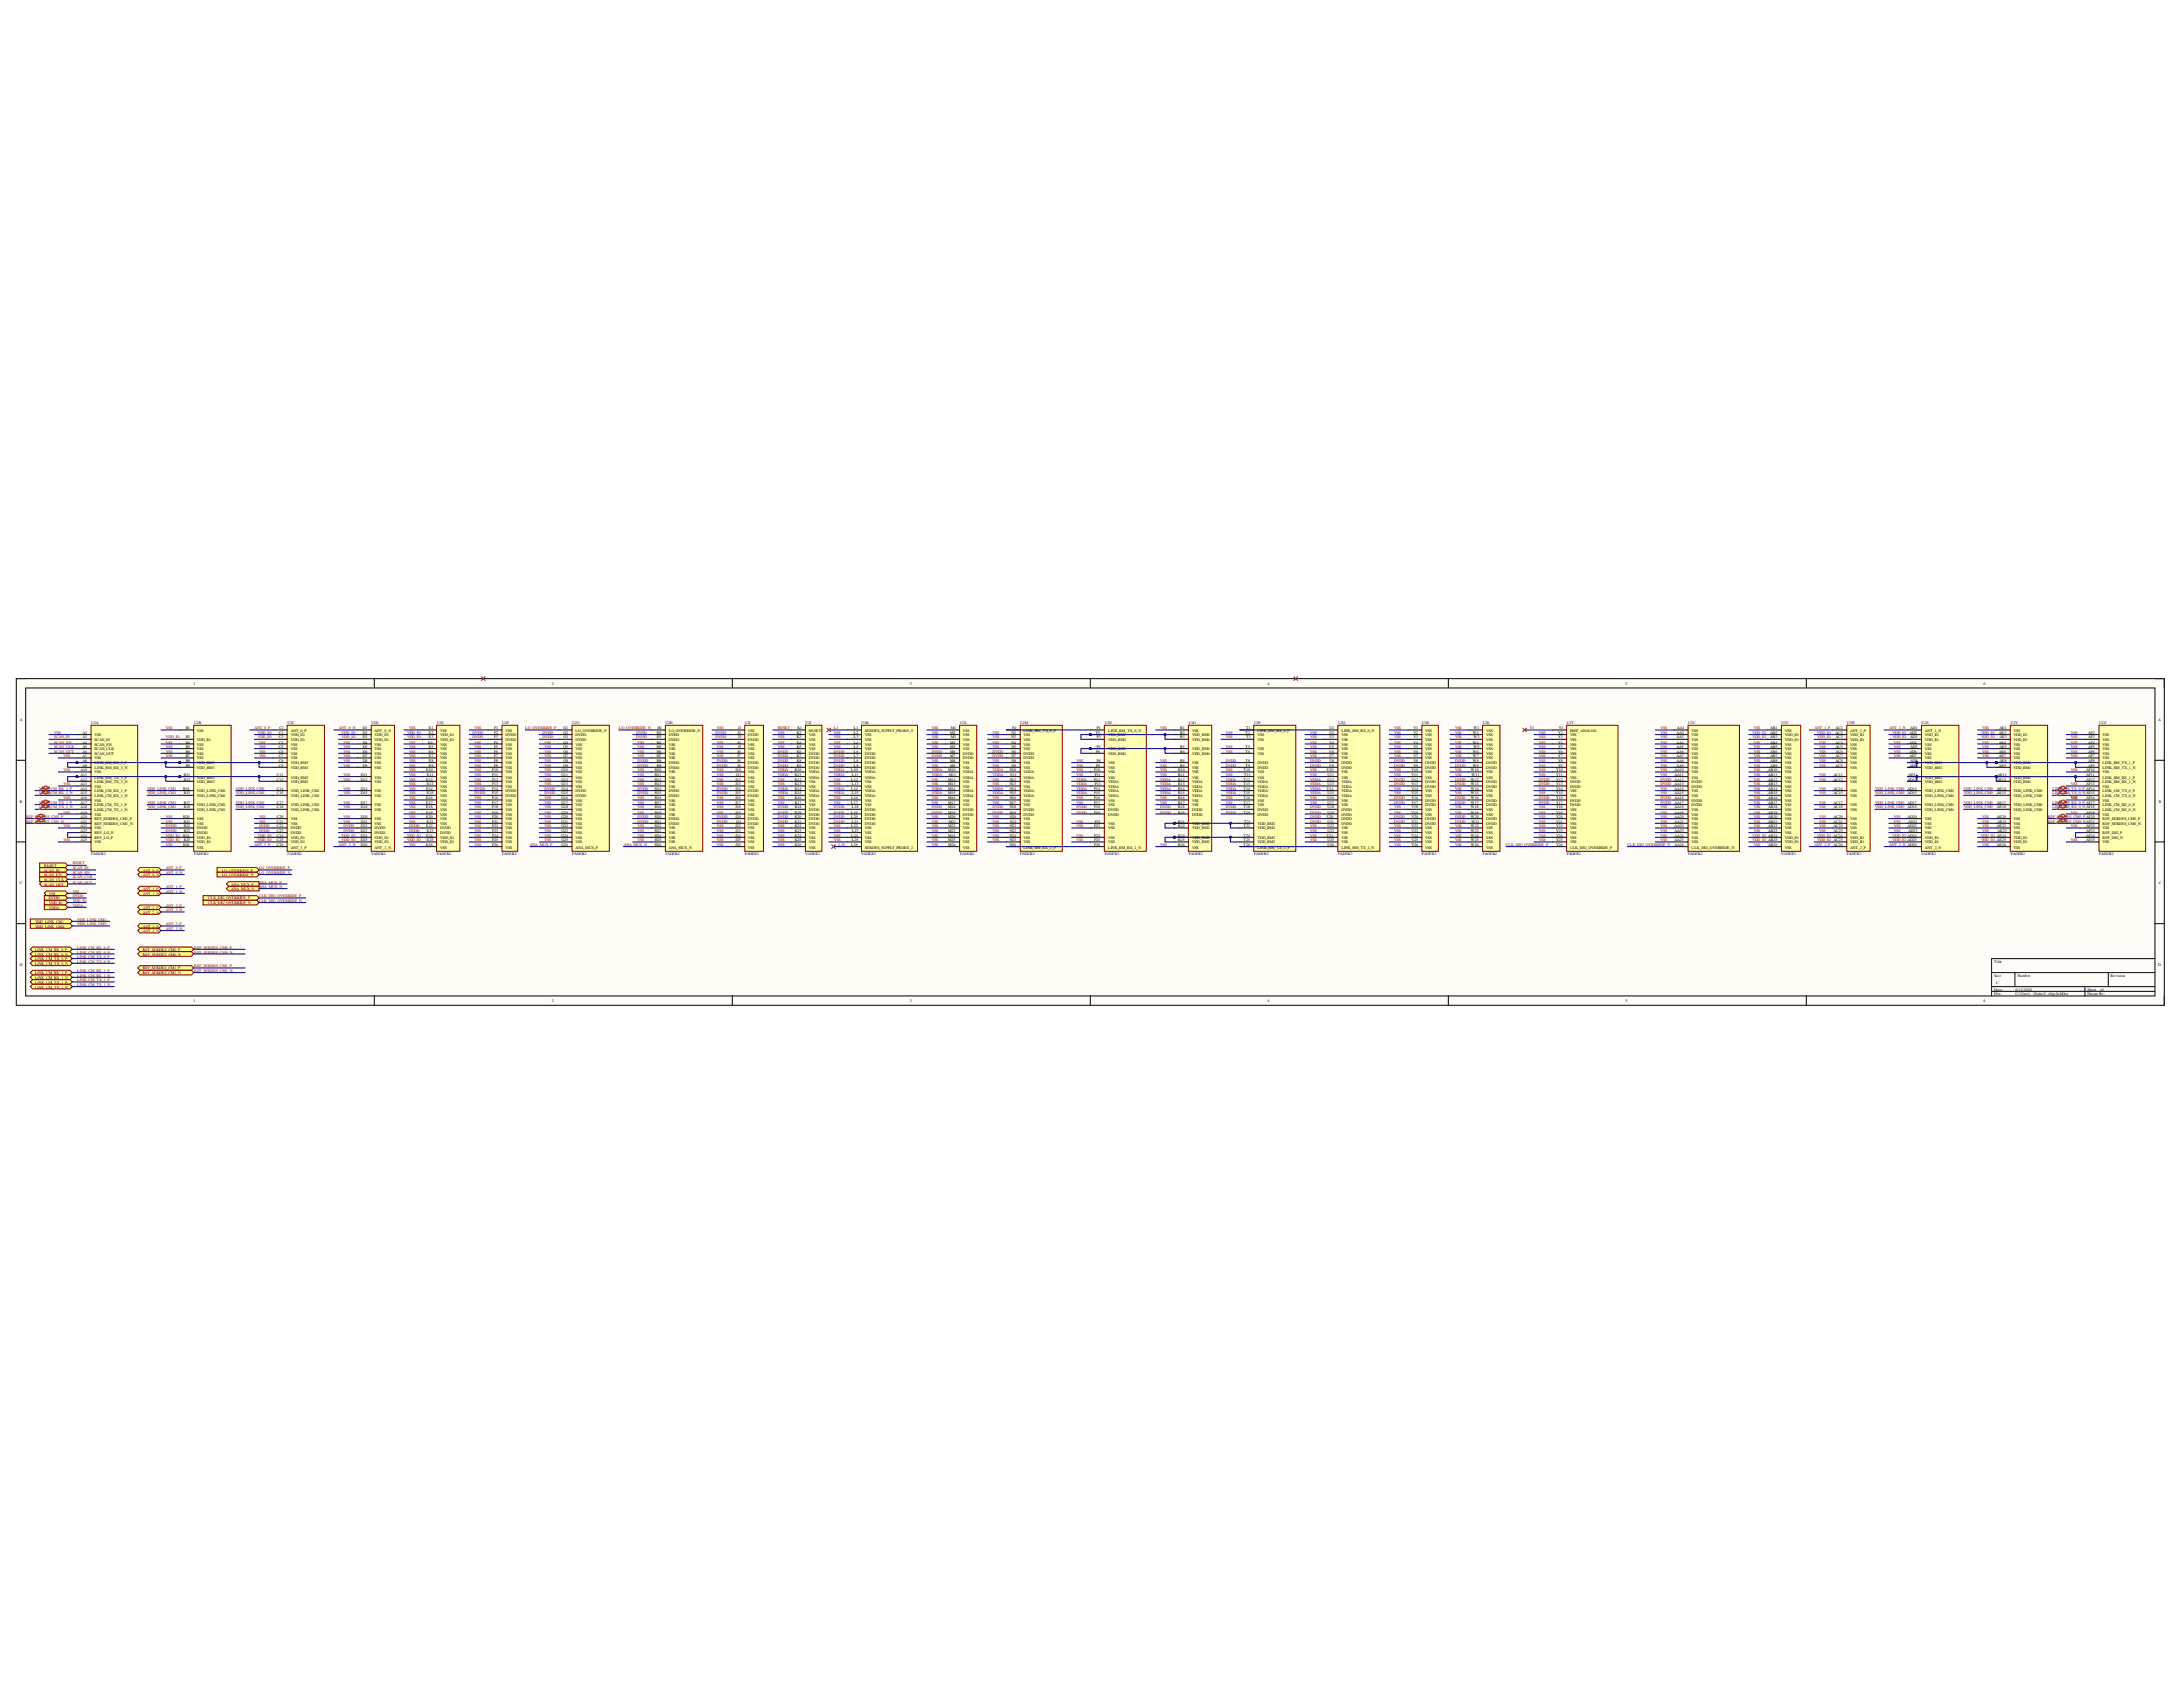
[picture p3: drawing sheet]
<svg xmlns="http://www.w3.org/2000/svg" width="279mm" height="216mm" viewBox="0 0 279 216" stroke-linecap="round" stroke-linejoin="round" font-family="sans-serif">
<defs><g id="words">
<g font-size=".5">
<text x="24.8" y="87.6">1</text>
<text x="70.6" y="87.6">2</text>
<text x="116.5" y="87.6">3</text>
<text x="162.2" y="87.6">4</text>
<text x="208" y="87.6">5</text>
<text x="253.9" y="87.6">6</text>
<text x="2.5" y="92.3">A</text>
<text x="10.6" y="93.9">A2</text>
<text x="10.6" y="94.5">A3</text>
<text x="10.6" y="95.2">A4</text>
<text x="10.6" y="95.7">A5</text>
<text x="12.1" y="94.2">VSS</text>
<text x="12.1" y="94.8">SCAN_IN</text>
<text x="12.1" y="95.4">SCAN_EN</text>
<text x="23.8" y="93.3">B1</text>
<text x="23.8" y="94.5">B3</text>
<text x="23.8" y="95.2">B4</text>
<text x="23.8" y="95.7">B5</text>
<text x="25.2" y="93.6">VSS</text>
<text x="25.2" y="94.8">VDD_IO</text>
<text x="25.2" y="95.4">VSS</text>
<text x="35.7" y="93.9">C2</text>
<text x="35.7" y="94.5">C3</text>
<text x="35.7" y="95.2">C4</text>
<text x="35.7" y="95.7">C5</text>
<text x="35.8" y="93.3">C1</text>
<text x="37.2" y="93.6">ANT_0_P</text>
<text x="37.2" y="94.2">VDD_IO</text>
<text x="37.2" y="94.8">VDD_IO</text>
<text x="37.2" y="95.4">VSS</text>
<text x="46.4" y="93.3">D1</text>
<text x="46.4" y="93.9">D2</text>
<text x="46.4" y="94.5">D3</text>
<text x="46.4" y="95.2">D4</text>
<text x="46.4" y="95.7">D5</text>
<text x="48" y="93.6">ANT_0_N</text>
<text x="48" y="94.2">VDD_IO</text>
<text x="48" y="94.8">VDD_IO</text>
<text x="48" y="95.4">VSS</text>
<text x="54.8" y="95.2">E4</text>
<text x="54.9" y="93.3">E1</text>
<text x="54.9" y="93.9">E2</text>
<text x="54.9" y="94.5">E3</text>
<text x="54.9" y="95.7">E5</text>
<text x="56.3" y="93.6">VSS</text>
<text x="56.3" y="94.2">VDD_IO</text>
<text x="56.3" y="94.8">VDD_IO</text>
<text x="56.3" y="95.4">VSS</text>
<text x="63.3" y="93.3">F1</text>
<text x="63.3" y="93.9">F2</text>
<text x="63.3" y="94.5">F3</text>
<text x="63.3" y="95.2">F4</text>
<text x="63.3" y="95.7">F5</text>
<text x="64.7" y="93.6">VSS</text>
<text x="64.7" y="94.2">DVDD</text>
<text x="64.7" y="94.8">DVDD</text>
<text x="64.7" y="95.4">VSS</text>
<text x="72.1" y="93.3">G1</text>
<text x="72.1" y="93.9">G2</text>
<text x="72.1" y="94.5">G3</text>
<text x="72.1" y="95.2">G4</text>
<text x="72.1" y="95.7">G5</text>
<text x="73.7" y="93.6">LO_OVERRIDE_P</text>
<text x="73.7" y="94.2">DVDD</text>
<text x="73.7" y="94.8">DVDD</text>
<text x="73.7" y="95.4">VSS</text>
<text x="84.1" y="93.9">H2</text>
<text x="84.1" y="94.5">H3</text>
<text x="84.1" y="95.2">H4</text>
<text x="84.1" y="95.7">H5</text>
<text x="84.1" y="93.3">H1</text>
<text x="85.6" y="93.6">LO_OVERRIDE_N</text>
<text x="85.6" y="94.2">DVDD</text>
<text x="85.6" y="94.8">DVDD</text>
<text x="85.6" y="95.4">VSS</text>
<text x="94.4" y="93.9">J2</text>
<text x="94.4" y="95.2">J4</text>
<text x="94.5" y="93.3">J1</text>
<text x="94.5" y="94.5">J3</text>
<text x="94.5" y="95.7">J5</text>
<text x="95.7" y="93.6">VSS</text>
<text x="95.7" y="94.2">DVDD</text>
<text x="95.7" y="94.8">DVDD</text>
<text x="95.7" y="95.4">VSS</text>
<text x="102" y="93.9">K2</text>
<text x="102" y="94.5">K3</text>
<text x="102" y="95.2">K4</text>
<text x="102" y="95.7">K5</text>
<text x="102.1" y="93.3">K1</text>
<text x="103.5" y="93.6">RESET</text>
<text x="103.5" y="94.2">VSS</text>
<text x="103.5" y="94.8">VSS</text>
<text x="103.5" y="95.4">VSS</text>
<text x="109.3" y="93.3">L1</text>
<text x="109.3" y="93.9">L2</text>
<text x="109.3" y="94.5">L3</text>
<text x="109.3" y="95.2">L4</text>
<text x="109.3" y="95.7">L5</text>
<text x="110.7" y="93.6">SERDES_SUPPLY_PROBE_0</text>
<text x="110.7" y="94.2">VSS</text>
<text x="110.7" y="94.8">VSS</text>
<text x="110.7" y="95.4">VSS</text>
<text x="121.6" y="93.9">M2</text>
<text x="121.6" y="95.2">M4</text>
<text x="121.6" y="95.7">M5</text>
<text x="121.7" y="93.3">M1</text>
<text x="121.7" y="94.5">M3</text>
<text x="123.2" y="93.6">VSS</text>
<text x="123.2" y="94.2">VSS</text>
<text x="123.2" y="94.8">VSS</text>
<text x="123.2" y="95.4">VSS</text>
<text x="129.5" y="93.9">N2</text>
<text x="129.5" y="94.5">N3</text>
<text x="129.5" y="95.2">N4</text>
<text x="129.5" y="95.7">N5</text>
<text x="129.6" y="93.3">N1</text>
<text x="131" y="93.6">LINK_BM_TX_0_P</text>
<text x="131" y="94.2">VSS</text>
<text x="131" y="94.8">VSS</text>
<text x="131" y="95.4">VSS</text>
<text x="140.3" y="93.9">P2</text>
<text x="140.4" y="93.3">P1</text>
<text x="140.4" y="94.5">P3</text>
<text x="140.4" y="95.7">P5</text>
<text x="141.8" y="93.6">LINK_BM_TX_0_N</text>
<text x="141.8" y="94.2">VDD_BM0</text>
<text x="141.8" y="94.8">VDD_BM0</text>
<text x="151" y="93.3">R1</text>
<text x="151" y="93.9">R2</text>
<text x="151" y="94.5">R3</text>
<text x="151" y="95.7">R5</text>
<text x="152.6" y="93.6">VSS</text>
<text x="152.6" y="94.2">VDD_BM0</text>
<text x="152.6" y="94.8">VDD_BM0</text>
<text x="159.4" y="93.9">T2</text>
<text x="159.4" y="95.7">T5</text>
<text x="159.5" y="93.3">T1</text>
<text x="159.5" y="94.5">T3</text>
<text x="160.9" y="93.6">LINK_BM_RX_0_P</text>
<text x="160.9" y="94.2">VSS</text>
<text x="160.9" y="94.8">VSS</text>
<text x="170.2" y="93.3">U1</text>
<text x="170.2" y="93.9">U2</text>
<text x="170.2" y="94.5">U3</text>
<text x="170.2" y="95.2">U4</text>
<text x="170.2" y="95.7">U5</text>
<text x="171.7" y="93.6">LINK_BM_RX_0_N</text>
<text x="171.7" y="94.2">VSS</text>
<text x="171.7" y="94.8">VSS</text>
<text x="171.7" y="95.4">VSS</text>
<text x="180.9" y="93.3">V1</text>
<text x="180.9" y="93.9">V2</text>
<text x="180.9" y="94.5">V3</text>
<text x="180.9" y="95.2">V4</text>
<text x="180.9" y="95.7">V5</text>
<text x="182.4" y="93.6">VSS</text>
<text x="182.4" y="94.2">VSS</text>
<text x="182.4" y="94.8">VSS</text>
<text x="182.4" y="95.4">VSS</text>
<text x="188.5" y="93.9">W2</text>
<text x="188.5" y="95.2">W4</text>
<text x="188.6" y="93.3">W1</text>
<text x="188.6" y="94.5">W3</text>
<text x="188.6" y="95.7">W5</text>
<text x="190.2" y="93.6">VSS</text>
<text x="190.2" y="94.2">VSS</text>
<text x="190.2" y="94.8">VSS</text>
<text x="190.2" y="95.4">VSS</text>
<text x="199.4" y="93.9">Y2</text>
<text x="199.4" y="94.5">Y3</text>
<text x="199.4" y="95.2">Y4</text>
<text x="199.4" y="95.7">Y5</text>
<text x="199.5" y="93.3">Y1</text>
<text x="200.9" y="93.6">IREF_ANALOG</text>
<text x="200.9" y="94.2">VSS</text>
<text x="200.9" y="94.8">VSS</text>
<text x="200.9" y="95.4">VSS</text>
<text x="214.6" y="93.9">AA2</text>
<text x="214.6" y="94.5">AA3</text>
<text x="214.6" y="95.2">AA4</text>
<text x="214.6" y="95.7">AA5</text>
<text x="214.6" y="93.3">AA1</text>
<text x="216.5" y="93.6">VSS</text>
<text x="216.5" y="94.2">VSS</text>
<text x="216.5" y="94.8">VSS</text>
<text x="216.5" y="95.4">VSS</text>
<text x="226.6" y="93.3">AB1</text>
<text x="226.6" y="93.9">AB2</text>
<text x="226.6" y="94.5">AB3</text>
<text x="226.6" y="95.2">AB4</text>
<text x="226.6" y="95.7">AB5</text>
<text x="228.4" y="93.6">VSS</text>
<text x="228.4" y="94.2">VDD_IO</text>
<text x="228.4" y="94.8">VDD_IO</text>
<text x="228.4" y="95.4">VSS</text>
<text x="234.9" y="93.3">AC1</text>
<text x="234.9" y="93.9">AC2</text>
<text x="234.9" y="94.5">AC3</text>
<text x="234.9" y="95.2">AC4</text>
<text x="234.9" y="95.7">AC5</text>
<text x="236.8" y="93.6">ANT_1_P</text>
<text x="236.8" y="94.2">VDD_IO</text>
<text x="236.8" y="94.8">VDD_IO</text>
<text x="236.8" y="95.4">VSS</text>
<text x="244.4" y="93.9">AD2</text>
<text x="244.4" y="95.2">AD4</text>
<text x="244.5" y="93.3">AD1</text>
<text x="244.5" y="94.5">AD3</text>
<text x="244.5" y="95.7">AD5</text>
<text x="246.4" y="93.6">ANT_1_N</text>
<text x="246.4" y="94.2">VDD_IO</text>
<text x="246.4" y="94.8">VDD_IO</text>
<text x="246.4" y="95.4">VSS</text>
<text x="255.8" y="93.9">AE2</text>
<text x="255.8" y="95.2">AE4</text>
<text x="255.9" y="93.3">AE1</text>
<text x="255.9" y="94.5">AE3</text>
<text x="255.9" y="95.7">AE5</text>
<text x="257.7" y="93.6">VSS</text>
<text x="257.7" y="94.2">VDD_IO</text>
<text x="257.7" y="94.8">VDD_IO</text>
<text x="257.7" y="95.4">VSS</text>
<text x="267.2" y="93.9">AF2</text>
<text x="267.2" y="94.5">AF3</text>
<text x="267.2" y="95.2">AF4</text>
<text x="267.2" y="95.7">AF5</text>
<text x="269.1" y="94.2">VSS</text>
<text x="269.1" y="94.8">VSS</text>
<text x="269.1" y="95.4">VSS</text>
<text x="276.2" y="92.3">A</text>
<text x="10.3" y="98.7">A10</text>
<text x="10.3" y="99.3">A11</text>
<text x="10.3" y="99.9">A12</text>
<text x="10.3" y="100.5">A13</text>
<text x="10.3" y="101.1">A14</text>
<text x="10.3" y="101.7">A15</text>
<text x="10.6" y="96.3">A6</text>
<text x="10.6" y="96.9">A7</text>
<text x="10.6" y="97.5">A8</text>
<text x="10.6" y="98.1">A9</text>
<text x="12.1" y="96">SCAN_CLK</text>
<text x="12.1" y="96.6">SCAN_OUT</text>
<text x="12.1" y="97.2">VSS</text>
<text x="12.1" y="97.8">LINK_BM_RX_3_P</text>
<text x="12.1" y="98.4">LINK_BM_RX_3_N</text>
<text x="12.1" y="99">VSS</text>
<text x="12.1" y="99.6">LINK_BM_TX_3_P</text>
<text x="12.1" y="100.2">LINK_BM_TX_3_N</text>
<text x="12.1" y="100.8">VSS</text>
<text x="12.1" y="101.4">LINK_CM_RX_1_P</text>
<text x="23.4" y="101.1">B14</text>
<text x="23.5" y="99.3">B11</text>
<text x="23.5" y="99.9">B12</text>
<text x="23.5" y="101.7">B15</text>
<text x="23.8" y="96.3">B6</text>
<text x="23.8" y="96.9">B7</text>
<text x="23.8" y="97.5">B8</text>
<text x="23.8" y="98.1">B9</text>
<text x="25.2" y="96">VSS</text>
<text x="25.2" y="96.6">VSS</text>
<text x="25.2" y="97.2">VSS</text>
<text x="25.2" y="97.8">VDD_BM3</text>
<text x="25.2" y="98.4">VDD_BM3</text>
<text x="25.2" y="99.6">VDD_BM3</text>
<text x="25.2" y="100.2">VDD_BM3</text>
<text x="25.2" y="101.4">VDD_LINK_CM1</text>
<text x="35.4" y="99.3">C11</text>
<text x="35.4" y="99.9">C12</text>
<text x="35.4" y="101.1">C14</text>
<text x="35.4" y="101.7">C15</text>
<text x="35.7" y="96.3">C6</text>
<text x="35.7" y="96.9">C7</text>
<text x="35.7" y="97.5">C8</text>
<text x="35.7" y="98.1">C9</text>
<text x="37.2" y="96">VSS</text>
<text x="37.2" y="96.6">VSS</text>
<text x="37.2" y="97.2">VSS</text>
<text x="37.2" y="97.8">VDD_BM3</text>
<text x="37.2" y="98.4">VDD_BM3</text>
<text x="37.2" y="99.6">VDD_BM3</text>
<text x="37.2" y="100.2">VDD_BM3</text>
<text x="37.2" y="101.4">VDD_LINK_CM1</text>
<text x="46.2" y="99.3">D11</text>
<text x="46.2" y="99.9">D12</text>
<text x="46.2" y="101.1">D14</text>
<text x="46.2" y="101.7">D15</text>
<text x="46.4" y="96.3">D6</text>
<text x="46.4" y="96.9">D7</text>
<text x="46.4" y="97.5">D8</text>
<text x="46.4" y="98.1">D9</text>
<text x="48" y="96">VSS</text>
<text x="48" y="96.6">VSS</text>
<text x="48" y="97.2">VSS</text>
<text x="48" y="97.8">VSS</text>
<text x="48" y="98.4">VSS</text>
<text x="48" y="99.6">VSS</text>
<text x="48" y="100.2">VSS</text>
<text x="48" y="101.4">VSS</text>
<text x="54.5" y="98.7">E10</text>
<text x="54.5" y="99.9">E12</text>
<text x="54.5" y="101.1">E14</text>
<text x="54.6" y="99.3">E11</text>
<text x="54.6" y="100.5">E13</text>
<text x="54.6" y="101.7">E15</text>
<text x="54.9" y="96.3">E6</text>
<text x="54.9" y="96.9">E7</text>
<text x="54.9" y="97.5">E8</text>
<text x="54.9" y="98.1">E9</text>
<text x="56.3" y="96">VSS</text>
<text x="56.3" y="96.6">VSS</text>
<text x="56.3" y="97.2">VSS</text>
<text x="56.3" y="97.8">VSS</text>
<text x="56.3" y="98.4">VSS</text>
<text x="56.3" y="99">VSS</text>
<text x="56.3" y="99.6">VSS</text>
<text x="56.3" y="100.2">VSS</text>
<text x="56.3" y="100.8">VSS</text>
<text x="56.3" y="101.4">VSS</text>
<text x="63" y="98.7">F10</text>
<text x="63" y="99.3">F11</text>
<text x="63" y="99.9">F12</text>
<text x="63" y="100.5">F13</text>
<text x="63" y="101.1">F14</text>
<text x="63" y="101.7">F15</text>
<text x="63.3" y="96.3">F6</text>
<text x="63.3" y="96.9">F7</text>
<text x="63.3" y="97.5">F8</text>
<text x="63.3" y="98.1">F9</text>
<text x="64.7" y="96">VSS</text>
<text x="64.7" y="96.6">VSS</text>
<text x="64.7" y="97.2">VSS</text>
<text x="64.7" y="97.8">VSS</text>
<text x="64.7" y="98.4">VSS</text>
<text x="64.7" y="99">VSS</text>
<text x="64.7" y="99.6">VSS</text>
<text x="64.7" y="100.2">VSS</text>
<text x="64.7" y="100.8">VSS</text>
<text x="64.7" y="101.4">DVDD</text>
<text x="71.9" y="98.7">G10</text>
<text x="71.9" y="99.3">G11</text>
<text x="71.9" y="99.9">G12</text>
<text x="71.9" y="100.5">G13</text>
<text x="71.9" y="101.1">G14</text>
<text x="71.9" y="101.7">G15</text>
<text x="72.1" y="96.3">G6</text>
<text x="72.1" y="96.9">G7</text>
<text x="72.1" y="97.5">G8</text>
<text x="72.1" y="98.1">G9</text>
<text x="73.7" y="96">VSS</text>
<text x="73.7" y="96.6">VSS</text>
<text x="73.7" y="97.2">VSS</text>
<text x="73.7" y="97.8">VSS</text>
<text x="73.7" y="98.4">VSS</text>
<text x="73.7" y="99">VSS</text>
<text x="73.7" y="99.6">VSS</text>
<text x="73.7" y="100.2">VSS</text>
<text x="73.7" y="100.8">VSS</text>
<text x="73.7" y="101.4">DVDD</text>
<text x="83.8" y="98.7">H10</text>
<text x="83.8" y="99.3">H11</text>
<text x="83.8" y="99.9">H12</text>
<text x="83.8" y="100.5">H13</text>
<text x="83.8" y="101.1">H14</text>
<text x="83.8" y="101.7">H15</text>
<text x="84.1" y="96.3">H6</text>
<text x="84.1" y="96.9">H7</text>
<text x="84.1" y="97.5">H8</text>
<text x="84.1" y="98.1">H9</text>
<text x="85.6" y="96">VSS</text>
<text x="85.6" y="96.6">VSS</text>
<text x="85.6" y="97.2">VSS</text>
<text x="85.6" y="97.8">DVDD</text>
<text x="85.6" y="98.4">DVDD</text>
<text x="85.6" y="99">VSS</text>
<text x="85.6" y="99.6">VSS</text>
<text x="85.6" y="100.2">VSS</text>
<text x="85.6" y="100.8">VSS</text>
<text x="85.6" y="101.4">DVDD</text>
<text x="94.1" y="98.7">J10</text>
<text x="94.1" y="99.9">J12</text>
<text x="94.1" y="100.5">J13</text>
<text x="94.1" y="101.1">J14</text>
<text x="94.1" y="101.7">J15</text>
<text x="94.2" y="99.3">J11</text>
<text x="94.4" y="96.3">J6</text>
<text x="94.4" y="96.9">J7</text>
<text x="94.4" y="97.5">J8</text>
<text x="94.4" y="98.1">J9</text>
<text x="95.7" y="96">VSS</text>
<text x="95.7" y="96.6">VSS</text>
<text x="95.7" y="97.2">VSS</text>
<text x="95.7" y="97.8">DVDD</text>
<text x="95.7" y="98.4">DVDD</text>
<text x="95.7" y="99">VSS</text>
<text x="95.7" y="99.6">VSS</text>
<text x="95.7" y="100.2">VSS</text>
<text x="95.7" y="100.8">VSS</text>
<text x="95.7" y="101.4">DVDD</text>
<text x="101.7" y="98.7">K10</text>
<text x="101.7" y="99.3">K11</text>
<text x="101.7" y="99.9">K12</text>
<text x="101.7" y="100.5">K13</text>
<text x="101.7" y="101.1">K14</text>
<text x="101.7" y="101.7">K15</text>
<text x="102" y="96.3">K6</text>
<text x="102" y="96.9">K7</text>
<text x="102" y="97.5">K8</text>
<text x="102" y="98.1">K9</text>
<text x="103.5" y="96">VSS</text>
<text x="103.5" y="96.6">DVDD</text>
<text x="103.5" y="97.2">DVDD</text>
<text x="103.5" y="97.8">DVDD</text>
<text x="103.5" y="98.4">DVDD</text>
<text x="103.5" y="99">VDDA</text>
<text x="103.5" y="99.6">VDDA</text>
<text x="103.5" y="100.2">VSS</text>
<text x="103.5" y="100.8">VSS</text>
<text x="103.5" y="101.4">VDDA</text>
<text x="108.9" y="98.7">L10</text>
<text x="108.9" y="99.9">L12</text>
<text x="108.9" y="101.1">L14</text>
<text x="109" y="99.3">L11</text>
<text x="109" y="100.5">L13</text>
<text x="109" y="101.7">L15</text>
<text x="109.3" y="96.3">L6</text>
<text x="109.3" y="96.9">L7</text>
<text x="109.3" y="97.5">L8</text>
<text x="109.3" y="98.1">L9</text>
<text x="110.7" y="96">VSS</text>
<text x="110.7" y="96.6">DVDD</text>
<text x="110.7" y="97.2">DVDD</text>
<text x="110.7" y="97.8">DVDD</text>
<text x="110.7" y="98.4">DVDD</text>
<text x="110.7" y="99">VDDA</text>
<text x="110.7" y="99.6">VDDA</text>
<text x="110.7" y="100.2">VSS</text>
<text x="110.7" y="100.8">VSS</text>
<text x="110.7" y="101.4">VDDA</text>
<text x="121.4" y="98.7">M10</text>
<text x="121.4" y="99.9">M12</text>
<text x="121.4" y="100.5">M13</text>
<text x="121.4" y="101.1">M14</text>
<text x="121.4" y="101.7">M15</text>
<text x="121.4" y="99.3">M11</text>
<text x="121.6" y="96.3">M6</text>
<text x="121.6" y="96.9">M7</text>
<text x="121.6" y="97.5">M8</text>
<text x="121.6" y="98.1">M9</text>
<text x="123.2" y="96">VSS</text>
<text x="123.2" y="96.6">DVDD</text>
<text x="123.2" y="97.2">DVDD</text>
<text x="123.2" y="97.8">VSS</text>
<text x="123.2" y="98.4">VSS</text>
<text x="123.2" y="99">VDDA</text>
<text x="123.2" y="99.6">VDDA</text>
<text x="123.2" y="100.2">VSS</text>
<text x="123.2" y="100.8">VSS</text>
<text x="123.2" y="101.4">VDDA</text>
<text x="129.2" y="98.7">N10</text>
<text x="129.2" y="99.9">N12</text>
<text x="129.2" y="100.5">N13</text>
<text x="129.2" y="101.1">N14</text>
<text x="129.2" y="101.7">N15</text>
<text x="129.3" y="99.3">N11</text>
<text x="129.5" y="96.3">N6</text>
<text x="129.5" y="96.9">N7</text>
<text x="129.5" y="97.5">N8</text>
<text x="129.5" y="98.1">N9</text>
<text x="131" y="96">VSS</text>
<text x="131" y="96.6">DVDD</text>
<text x="131" y="97.2">DVDD</text>
<text x="131" y="97.8">VSS</text>
<text x="131" y="98.4">VSS</text>
<text x="131" y="99">VDDA</text>
<text x="131" y="99.6">VDDA</text>
<text x="131" y="100.2">VSS</text>
<text x="131" y="100.8">VSS</text>
<text x="131" y="101.4">VDDA</text>
<text x="140.1" y="98.7">P10</text>
<text x="140.1" y="99.9">P12</text>
<text x="140.1" y="101.1">P14</text>
<text x="140.1" y="101.7">P15</text>
<text x="140.1" y="99.3">P11</text>
<text x="140.1" y="100.5">P13</text>
<text x="140.3" y="96.3">P6</text>
<text x="140.3" y="98.1">P9</text>
<text x="140.4" y="97.5">P8</text>
<text x="141.8" y="96">VDD_BM0</text>
<text x="141.8" y="96.6">VDD_BM0</text>
<text x="141.8" y="97.8">VSS</text>
<text x="141.8" y="98.4">VSS</text>
<text x="141.8" y="99">VSS</text>
<text x="141.8" y="99.6">VSS</text>
<text x="141.8" y="100.2">VDDA</text>
<text x="141.8" y="100.8">VDDA</text>
<text x="141.8" y="101.4">VDDA</text>
<text x="150.8" y="98.7">R10</text>
<text x="150.8" y="99.3">R11</text>
<text x="150.8" y="99.9">R12</text>
<text x="150.8" y="100.5">R13</text>
<text x="150.8" y="101.1">R14</text>
<text x="150.8" y="101.7">R15</text>
<text x="151" y="96.3">R6</text>
<text x="151" y="97.5">R8</text>
<text x="151" y="98.1">R9</text>
<text x="152.6" y="96">VDD_BM0</text>
<text x="152.6" y="96.6">VDD_BM0</text>
<text x="152.6" y="97.8">VSS</text>
<text x="152.6" y="98.4">VSS</text>
<text x="152.6" y="99">VSS</text>
<text x="152.6" y="99.6">VSS</text>
<text x="152.6" y="100.2">VDDA</text>
<text x="152.6" y="100.8">VDDA</text>
<text x="152.6" y="101.4">VDDA</text>
<text x="159.2" y="98.7">T10</text>
<text x="159.2" y="99.9">T12</text>
<text x="159.2" y="100.5">T13</text>
<text x="159.2" y="101.1">T14</text>
<text x="159.2" y="101.7">T15</text>
<text x="159.2" y="99.3">T11</text>
<text x="159.4" y="96.3">T6</text>
<text x="159.4" y="97.5">T8</text>
<text x="159.4" y="98.1">T9</text>
<text x="160.9" y="96">VSS</text>
<text x="160.9" y="96.6">VSS</text>
<text x="160.9" y="97.8">DVDD</text>
<text x="160.9" y="98.4">DVDD</text>
<text x="160.9" y="99">VSS</text>
<text x="160.9" y="99.6">VSS</text>
<text x="160.9" y="100.2">VDDA</text>
<text x="160.9" y="100.8">VDDA</text>
<text x="160.9" y="101.4">VDDA</text>
<text x="169.8" y="98.7">U10</text>
<text x="169.8" y="101.1">U14</text>
<text x="169.9" y="99.3">U11</text>
<text x="169.9" y="99.9">U12</text>
<text x="169.9" y="100.5">U13</text>
<text x="169.9" y="101.7">U15</text>
<text x="170.2" y="96.3">U6</text>
<text x="170.2" y="96.9">U7</text>
<text x="170.2" y="97.5">U8</text>
<text x="170.2" y="98.1">U9</text>
<text x="171.7" y="96">VSS</text>
<text x="171.7" y="96.6">VSS</text>
<text x="171.7" y="97.2">VSS</text>
<text x="171.7" y="97.8">DVDD</text>
<text x="171.7" y="98.4">DVDD</text>
<text x="171.7" y="99">VSS</text>
<text x="171.7" y="99.6">VSS</text>
<text x="171.7" y="100.2">VDDA</text>
<text x="171.7" y="100.8">VDDA</text>
<text x="171.7" y="101.4">VDDA</text>
<text x="180.6" y="98.7">V10</text>
<text x="180.6" y="99.3">V11</text>
<text x="180.6" y="99.9">V12</text>
<text x="180.6" y="100.5">V13</text>
<text x="180.6" y="101.1">V14</text>
<text x="180.6" y="101.7">V15</text>
<text x="180.9" y="96.3">V6</text>
<text x="180.9" y="96.9">V7</text>
<text x="180.9" y="97.5">V8</text>
<text x="180.9" y="98.1">V9</text>
<text x="182.4" y="96">VSS</text>
<text x="182.4" y="96.6">VSS</text>
<text x="182.4" y="97.2">VSS</text>
<text x="182.4" y="97.8">DVDD</text>
<text x="182.4" y="98.4">DVDD</text>
<text x="182.4" y="99">VSS</text>
<text x="182.4" y="99.6">VSS</text>
<text x="182.4" y="100.2">DVDD</text>
<text x="182.4" y="100.8">DVDD</text>
<text x="182.4" y="101.4">VSS</text>
<text x="188.3" y="98.7">W10</text>
<text x="188.3" y="99.9">W12</text>
<text x="188.3" y="100.5">W13</text>
<text x="188.3" y="101.1">W14</text>
<text x="188.3" y="101.7">W15</text>
<text x="188.3" y="99.3">W11</text>
<text x="188.5" y="96.3">W6</text>
<text x="188.5" y="96.9">W7</text>
<text x="188.5" y="97.5">W8</text>
<text x="188.5" y="98.1">W9</text>
<text x="190.2" y="96">VSS</text>
<text x="190.2" y="96.6">VSS</text>
<text x="190.2" y="97.2">VSS</text>
<text x="190.2" y="97.8">DVDD</text>
<text x="190.2" y="98.4">DVDD</text>
<text x="190.2" y="99">VSS</text>
<text x="190.2" y="99.6">VSS</text>
<text x="190.2" y="100.2">DVDD</text>
<text x="190.2" y="100.8">DVDD</text>
<text x="190.2" y="101.4">VSS</text>
<text x="199.2" y="98.7">Y10</text>
<text x="199.2" y="99.3">Y11</text>
<text x="199.2" y="99.9">Y12</text>
<text x="199.2" y="100.5">Y13</text>
<text x="199.2" y="101.1">Y14</text>
<text x="199.2" y="101.7">Y15</text>
<text x="199.4" y="96.3">Y6</text>
<text x="199.4" y="96.9">Y7</text>
<text x="199.4" y="97.5">Y8</text>
<text x="199.4" y="98.1">Y9</text>
<text x="200.9" y="96">VSS</text>
<text x="200.9" y="96.6">VSS</text>
<text x="200.9" y="97.2">VSS</text>
<text x="200.9" y="97.8">VSS</text>
<text x="200.9" y="98.4">VSS</text>
<text x="200.9" y="99">VSS</text>
<text x="200.9" y="99.6">VSS</text>
<text x="200.9" y="100.2">DVDD</text>
<text x="200.9" y="100.8">DVDD</text>
<text x="200.9" y="101.4">VSS</text>
<text x="214.3" y="98.7">AA10</text>
<text x="214.3" y="99.3">AA11</text>
<text x="214.3" y="99.9">AA12</text>
<text x="214.3" y="100.5">AA13</text>
<text x="214.3" y="101.1">AA14</text>
<text x="214.3" y="101.7">AA15</text>
<text x="214.6" y="96.3">AA6</text>
<text x="214.6" y="96.9">AA7</text>
<text x="214.6" y="97.5">AA8</text>
<text x="214.6" y="98.1">AA9</text>
<text x="216.5" y="96">VSS</text>
<text x="216.5" y="96.6">VSS</text>
<text x="216.5" y="97.2">VSS</text>
<text x="216.5" y="97.8">VSS</text>
<text x="216.5" y="98.4">VSS</text>
<text x="216.5" y="99">VSS</text>
<text x="216.5" y="99.6">VSS</text>
<text x="216.5" y="100.2">DVDD</text>
<text x="216.5" y="100.8">DVDD</text>
<text x="216.5" y="101.4">VSS</text>
<text x="226.3" y="98.7">AB10</text>
<text x="226.3" y="99.3">AB11</text>
<text x="226.3" y="99.9">AB12</text>
<text x="226.3" y="100.5">AB13</text>
<text x="226.3" y="101.1">AB14</text>
<text x="226.3" y="101.7">AB15</text>
<text x="226.6" y="96.3">AB6</text>
<text x="226.6" y="96.9">AB7</text>
<text x="226.6" y="97.5">AB8</text>
<text x="226.6" y="98.1">AB9</text>
<text x="228.4" y="96">VSS</text>
<text x="228.4" y="96.6">VSS</text>
<text x="228.4" y="97.2">VSS</text>
<text x="228.4" y="97.8">VSS</text>
<text x="228.4" y="98.4">VSS</text>
<text x="228.4" y="99">VSS</text>
<text x="228.4" y="99.6">VSS</text>
<text x="228.4" y="100.2">VSS</text>
<text x="228.4" y="100.8">VSS</text>
<text x="228.4" y="101.4">VSS</text>
<text x="234.7" y="99.3">AC11</text>
<text x="234.7" y="99.9">AC12</text>
<text x="234.7" y="101.1">AC14</text>
<text x="234.7" y="101.7">AC15</text>
<text x="234.9" y="96.3">AC6</text>
<text x="234.9" y="96.9">AC7</text>
<text x="234.9" y="97.5">AC8</text>
<text x="234.9" y="98.1">AC9</text>
<text x="236.8" y="96">VSS</text>
<text x="236.8" y="96.6">VSS</text>
<text x="236.8" y="97.2">VSS</text>
<text x="236.8" y="97.8">VSS</text>
<text x="236.8" y="98.4">VSS</text>
<text x="236.8" y="99.6">VSS</text>
<text x="236.8" y="100.2">VSS</text>
<text x="236.8" y="101.4">VSS</text>
<text x="244.2" y="99.9">AD12</text>
<text x="244.2" y="101.1">AD14</text>
<text x="244.2" y="101.7">AD15</text>
<text x="244.2" y="99.3">AD11</text>
<text x="244.4" y="96.3">AD6</text>
<text x="244.4" y="96.9">AD7</text>
<text x="244.4" y="98.1">AD9</text>
<text x="244.5" y="97.5">AD8</text>
<text x="246.4" y="96">VSS</text>
<text x="246.4" y="96.6">VSS</text>
<text x="246.4" y="97.2">VSS</text>
<text x="246.4" y="97.8">VDD_BM1</text>
<text x="246.4" y="98.4">VDD_BM1</text>
<text x="246.4" y="99.6">VDD_BM1</text>
<text x="246.4" y="100.2">VDD_BM1</text>
<text x="246.4" y="101.4">VDD_LINK_CM0</text>
<text x="255.6" y="99.9">AE12</text>
<text x="255.6" y="101.1">AE14</text>
<text x="255.6" y="101.7">AE15</text>
<text x="255.7" y="99.3">AE11</text>
<text x="255.8" y="96.3">AE6</text>
<text x="255.8" y="96.9">AE7</text>
<text x="255.8" y="98.1">AE9</text>
<text x="255.9" y="97.5">AE8</text>
<text x="257.7" y="96">VSS</text>
<text x="257.7" y="96.6">VSS</text>
<text x="257.7" y="97.2">VSS</text>
<text x="257.7" y="97.8">VDD_BM1</text>
<text x="257.7" y="98.4">VDD_BM1</text>
<text x="257.7" y="99.6">VDD_BM1</text>
<text x="257.7" y="100.2">VDD_BM1</text>
<text x="257.7" y="101.4">VDD_LINK_CM0</text>
<text x="267" y="98.7">AF10</text>
<text x="267" y="99.3">AF11</text>
<text x="267" y="99.9">AF12</text>
<text x="267" y="100.5">AF13</text>
<text x="267.2" y="96.3">AF6</text>
<text x="267.2" y="96.9">AF7</text>
<text x="267.2" y="97.5">AF8</text>
<text x="267.2" y="98.1">AF9</text>
<text x="269.1" y="96">VSS</text>
<text x="269.1" y="96.6">VSS</text>
<text x="269.1" y="97.2">VSS</text>
<text x="269.1" y="97.8">LINK_BM_TX_1_P</text>
<text x="269.1" y="98.4">LINK_BM_TX_1_N</text>
<text x="269.1" y="99">VSS</text>
<text x="269.1" y="99.6">LINK_BM_RX_1_P</text>
<text x="269.1" y="100.2">LINK_BM_RX_1_N</text>
<text x="269.1" y="100.8">VSS</text>
<text x="269.1" y="101.4">LINK_CM_TX_0_P</text>
<text x="2.5" y="102.8">B</text>
<text x="10.3" y="102.3">A16</text>
<text x="10.3" y="102.8">A17</text>
<text x="10.3" y="103.4">A18</text>
<text x="10.3" y="104.1">A19</text>
<text x="10.3" y="104.7">A20</text>
<text x="10.3" y="105.3">A21</text>
<text x="10.3" y="105.9">A22</text>
<text x="10.3" y="106.5">A23</text>
<text x="10.3" y="107.1">A24</text>
<text x="10.3" y="107.7">A25</text>
<text x="12.1" y="102">LINK_CM_RX_1_N</text>
<text x="12.1" y="102.6">VSS</text>
<text x="12.1" y="103.2">LINK_CM_TX_1_P</text>
<text x="12.1" y="103.8">LINK_CM_TX_1_N</text>
<text x="12.1" y="104.4">VSS</text>
<text x="12.1" y="105">REF_SERDES_CM1_P</text>
<text x="12.1" y="105.6">REF_SERDES_CM1_N</text>
<text x="12.1" y="106.1">VSS</text>
<text x="12.1" y="106.7">REF_LO_N</text>
<text x="12.1" y="107.3">REF_LO_P</text>
<text x="12.1" y="107.9">VSS</text>
<text x="23.4" y="104.7">B20</text>
<text x="23.4" y="107.1">B24</text>
<text x="23.5" y="102.8">B17</text>
<text x="23.5" y="103.4">B18</text>
<text x="23.5" y="105.3">B21</text>
<text x="23.5" y="105.9">B22</text>
<text x="23.5" y="106.5">B23</text>
<text x="23.5" y="107.7">B25</text>
<text x="25.2" y="102">VDD_LINK_CM1</text>
<text x="25.2" y="103.2">VDD_LINK_CM1</text>
<text x="25.2" y="103.8">VDD_LINK_CM1</text>
<text x="25.2" y="105">VSS</text>
<text x="25.2" y="105.6">VSS</text>
<text x="25.2" y="106.1">DVDD</text>
<text x="25.2" y="106.7">DVDD</text>
<text x="25.2" y="107.3">VDD_IO</text>
<text x="25.2" y="107.9">VDD_IO</text>
<text x="35.4" y="102.8">C17</text>
<text x="35.4" y="103.4">C18</text>
<text x="35.4" y="104.7">C20</text>
<text x="35.4" y="105.3">C21</text>
<text x="35.4" y="105.9">C22</text>
<text x="35.4" y="106.5">C23</text>
<text x="35.4" y="107.1">C24</text>
<text x="35.4" y="107.7">C25</text>
<text x="37.2" y="102">VDD_LINK_CM1</text>
<text x="37.2" y="103.2">VDD_LINK_CM1</text>
<text x="37.2" y="103.8">VDD_LINK_CM1</text>
<text x="37.2" y="105">VSS</text>
<text x="37.2" y="105.6">VSS</text>
<text x="37.2" y="106.1">DVDD</text>
<text x="37.2" y="106.7">DVDD</text>
<text x="37.2" y="107.3">VDD_IO</text>
<text x="37.2" y="107.9">VDD_IO</text>
<text x="46.2" y="102.8">D17</text>
<text x="46.2" y="103.4">D18</text>
<text x="46.2" y="104.7">D20</text>
<text x="46.2" y="105.3">D21</text>
<text x="46.2" y="105.9">D22</text>
<text x="46.2" y="106.5">D23</text>
<text x="46.2" y="107.1">D24</text>
<text x="46.2" y="107.7">D25</text>
<text x="48" y="102">VSS</text>
<text x="48" y="103.2">VSS</text>
<text x="48" y="103.8">VSS</text>
<text x="48" y="105">VSS</text>
<text x="48" y="105.6">VSS</text>
<text x="48" y="106.1">DVDD</text>
<text x="48" y="106.7">DVDD</text>
<text x="48" y="107.3">VDD_IO</text>
<text x="48" y="107.9">VDD_IO</text>
<text x="54.5" y="102.3">E16</text>
<text x="54.5" y="102.8">E17</text>
<text x="54.5" y="103.4">E18</text>
<text x="54.5" y="104.1">E19</text>
<text x="54.5" y="104.7">E20</text>
<text x="54.5" y="105.9">E22</text>
<text x="54.5" y="107.1">E24</text>
<text x="54.6" y="105.3">E21</text>
<text x="54.6" y="106.5">E23</text>
<text x="54.6" y="107.7">E25</text>
<text x="56.3" y="102">VSS</text>
<text x="56.3" y="102.6">VSS</text>
<text x="56.3" y="103.2">VSS</text>
<text x="56.3" y="103.8">VSS</text>
<text x="56.3" y="104.4">VSS</text>
<text x="56.3" y="105">VSS</text>
<text x="56.3" y="105.6">VSS</text>
<text x="56.3" y="106.1">DVDD</text>
<text x="56.3" y="106.7">DVDD</text>
<text x="56.3" y="107.3">VDD_IO</text>
<text x="56.3" y="107.9">VDD_IO</text>
<text x="63" y="102.3">F16</text>
<text x="63" y="102.8">F17</text>
<text x="63" y="103.4">F18</text>
<text x="63" y="104.1">F19</text>
<text x="63" y="104.7">F20</text>
<text x="63" y="105.3">F21</text>
<text x="63" y="105.9">F22</text>
<text x="63" y="106.5">F23</text>
<text x="63" y="107.1">F24</text>
<text x="63" y="107.7">F25</text>
<text x="64.7" y="102">DVDD</text>
<text x="64.7" y="102.6">VSS</text>
<text x="64.7" y="103.2">VSS</text>
<text x="64.7" y="103.8">VSS</text>
<text x="64.7" y="104.4">VSS</text>
<text x="64.7" y="105">VSS</text>
<text x="64.7" y="105.6">VSS</text>
<text x="64.7" y="106.1">VSS</text>
<text x="64.7" y="106.7">VSS</text>
<text x="64.7" y="107.3">VSS</text>
<text x="64.7" y="107.9">VSS</text>
<text x="71.9" y="102.3">G16</text>
<text x="71.9" y="102.8">G17</text>
<text x="71.9" y="103.4">G18</text>
<text x="71.9" y="104.1">G19</text>
<text x="71.9" y="104.7">G20</text>
<text x="71.9" y="105.3">G21</text>
<text x="71.9" y="105.9">G22</text>
<text x="71.9" y="106.5">G23</text>
<text x="71.9" y="107.1">G24</text>
<text x="71.9" y="107.7">G25</text>
<text x="73.7" y="102">DVDD</text>
<text x="73.7" y="102.6">VSS</text>
<text x="73.7" y="103.2">VSS</text>
<text x="73.7" y="103.8">VSS</text>
<text x="73.7" y="104.4">VSS</text>
<text x="73.7" y="105">VSS</text>
<text x="73.7" y="105.6">VSS</text>
<text x="73.7" y="106.1">VSS</text>
<text x="73.7" y="106.7">VSS</text>
<text x="73.7" y="107.3">VSS</text>
<text x="73.7" y="107.9">VSS</text>
<text x="83.8" y="102.3">H16</text>
<text x="83.8" y="102.8">H17</text>
<text x="83.8" y="103.4">H18</text>
<text x="83.8" y="104.1">H19</text>
<text x="83.8" y="104.7">H20</text>
<text x="83.8" y="105.3">H21</text>
<text x="83.8" y="105.9">H22</text>
<text x="83.8" y="106.5">H23</text>
<text x="83.8" y="107.1">H24</text>
<text x="83.8" y="107.7">H25</text>
<text x="85.6" y="102">DVDD</text>
<text x="85.6" y="102.6">VSS</text>
<text x="85.6" y="103.2">VSS</text>
<text x="85.6" y="103.8">VSS</text>
<text x="85.6" y="104.4">VSS</text>
<text x="85.6" y="105">DVDD</text>
<text x="85.6" y="105.6">DVDD</text>
<text x="85.6" y="106.1">VSS</text>
<text x="85.6" y="106.7">VSS</text>
<text x="85.6" y="107.3">VSS</text>
<text x="85.6" y="107.9">VSS</text>
<text x="94.1" y="102.3">J16</text>
<text x="94.1" y="102.8">J17</text>
<text x="94.1" y="103.4">J18</text>
<text x="94.1" y="104.1">J19</text>
<text x="94.1" y="104.7">J20</text>
<text x="94.1" y="105.9">J22</text>
<text x="94.1" y="106.5">J23</text>
<text x="94.1" y="107.1">J24</text>
<text x="94.1" y="107.7">J25</text>
<text x="94.2" y="105.3">J21</text>
<text x="95.7" y="102">DVDD</text>
<text x="95.7" y="102.6">VSS</text>
<text x="95.7" y="103.2">VSS</text>
<text x="95.7" y="103.8">VSS</text>
<text x="95.7" y="104.4">VSS</text>
<text x="95.7" y="105">DVDD</text>
<text x="95.7" y="105.6">DVDD</text>
<text x="95.7" y="106.1">VSS</text>
<text x="95.7" y="106.7">VSS</text>
<text x="95.7" y="107.3">VSS</text>
<text x="95.7" y="107.9">VSS</text>
<text x="101.7" y="102.3">K16</text>
<text x="101.7" y="102.8">K17</text>
<text x="101.7" y="103.4">K18</text>
<text x="101.7" y="104.1">K19</text>
<text x="101.7" y="104.7">K20</text>
<text x="101.7" y="105.3">K21</text>
<text x="101.7" y="105.9">K22</text>
<text x="101.7" y="106.5">K23</text>
<text x="101.7" y="107.1">K24</text>
<text x="101.7" y="107.7">K25</text>
<text x="103.5" y="102">VDDA</text>
<text x="103.5" y="102.6">VSS</text>
<text x="103.5" y="103.2">VSS</text>
<text x="103.5" y="103.8">DVDD</text>
<text x="103.5" y="104.4">DVDD</text>
<text x="103.5" y="105">DVDD</text>
<text x="103.5" y="105.6">DVDD</text>
<text x="103.5" y="106.1">VSS</text>
<text x="103.5" y="106.7">VSS</text>
<text x="103.5" y="107.3">VSS</text>
<text x="103.5" y="107.9">VSS</text>
<text x="108.9" y="102.3">L16</text>
<text x="108.9" y="102.8">L17</text>
<text x="108.9" y="104.1">L19</text>
<text x="108.9" y="104.7">L20</text>
<text x="108.9" y="105.9">L22</text>
<text x="108.9" y="107.1">L24</text>
<text x="109" y="103.4">L18</text>
<text x="109" y="105.3">L21</text>
<text x="109" y="106.5">L23</text>
<text x="109" y="107.7">L25</text>
<text x="110.7" y="102">VDDA</text>
<text x="110.7" y="102.6">VSS</text>
<text x="110.7" y="103.2">VSS</text>
<text x="110.7" y="103.8">DVDD</text>
<text x="110.7" y="104.4">DVDD</text>
<text x="110.7" y="105">DVDD</text>
<text x="110.7" y="105.6">DVDD</text>
<text x="110.7" y="106.1">VSS</text>
<text x="110.7" y="106.7">VSS</text>
<text x="110.7" y="107.3">VSS</text>
<text x="110.7" y="107.9">VSS</text>
<text x="121.4" y="102.3">M16</text>
<text x="121.4" y="102.8">M17</text>
<text x="121.4" y="103.4">M18</text>
<text x="121.4" y="104.1">M19</text>
<text x="121.4" y="104.7">M20</text>
<text x="121.4" y="105.9">M22</text>
<text x="121.4" y="106.5">M23</text>
<text x="121.4" y="107.1">M24</text>
<text x="121.4" y="107.7">M25</text>
<text x="121.4" y="105.3">M21</text>
<text x="123.2" y="102">VDDA</text>
<text x="123.2" y="102.6">VSS</text>
<text x="123.2" y="103.2">VSS</text>
<text x="123.2" y="103.8">DVDD</text>
<text x="123.2" y="104.4">DVDD</text>
<text x="123.2" y="105">VSS</text>
<text x="123.2" y="105.6">VSS</text>
<text x="123.2" y="106.1">VSS</text>
<text x="123.2" y="106.7">VSS</text>
<text x="123.2" y="107.3">VSS</text>
<text x="123.2" y="107.9">VSS</text>
<text x="129.2" y="102.3">N16</text>
<text x="129.2" y="102.8">N17</text>
<text x="129.2" y="103.4">N18</text>
<text x="129.2" y="104.1">N19</text>
<text x="129.2" y="104.7">N20</text>
<text x="129.2" y="105.9">N22</text>
<text x="129.2" y="106.5">N23</text>
<text x="129.2" y="107.1">N24</text>
<text x="129.2" y="107.7">N25</text>
<text x="129.3" y="105.3">N21</text>
<text x="131" y="102">VDDA</text>
<text x="131" y="102.6">VSS</text>
<text x="131" y="103.2">VSS</text>
<text x="131" y="103.8">DVDD</text>
<text x="131" y="104.4">DVDD</text>
<text x="131" y="105">VSS</text>
<text x="131" y="105.6">VSS</text>
<text x="131" y="106.1">VSS</text>
<text x="131" y="106.7">VSS</text>
<text x="131" y="107.3">VSS</text>
<text x="131" y="107.9">VSS</text>
<text x="140.1" y="102.3">P16</text>
<text x="140.1" y="102.8">P17</text>
<text x="140.1" y="103.4">P18</text>
<text x="140.1" y="104.1">P19</text>
<text x="140.1" y="105.9">P22</text>
<text x="140.1" y="107.1">P24</text>
<text x="140.1" y="107.7">P25</text>
<text x="140.1" y="105.3">P21</text>
<text x="141.8" y="102">VDDA</text>
<text x="141.8" y="102.6">VSS</text>
<text x="141.8" y="103.2">VSS</text>
<text x="141.8" y="103.8">DVDD</text>
<text x="141.8" y="104.4">DVDD</text>
<text x="141.8" y="105.6">VSS</text>
<text x="141.8" y="106.1">VSS</text>
<text x="141.8" y="107.3">VSS</text>
<text x="141.8" y="107.9">VSS</text>
<text x="150.8" y="102.3">R16</text>
<text x="150.8" y="102.8">R17</text>
<text x="150.8" y="103.4">R18</text>
<text x="150.8" y="104.1">R19</text>
<text x="150.8" y="105.3">R21</text>
<text x="150.8" y="105.9">R22</text>
<text x="150.8" y="107.1">R24</text>
<text x="150.8" y="107.7">R25</text>
<text x="152.6" y="102">VDDA</text>
<text x="152.6" y="102.6">VSS</text>
<text x="152.6" y="103.2">VSS</text>
<text x="152.6" y="103.8">DVDD</text>
<text x="152.6" y="104.4">DVDD</text>
<text x="152.6" y="105.6">VDD_BM2</text>
<text x="152.6" y="106.1">VDD_BM2</text>
<text x="152.6" y="107.3">VDD_BM2</text>
<text x="152.6" y="107.9">VDD_BM2</text>
<text x="159.2" y="102.3">T16</text>
<text x="159.2" y="102.8">T17</text>
<text x="159.2" y="103.4">T18</text>
<text x="159.2" y="104.1">T19</text>
<text x="159.2" y="105.9">T22</text>
<text x="159.2" y="107.1">T24</text>
<text x="159.2" y="107.7">T25</text>
<text x="159.2" y="105.3">T21</text>
<text x="160.9" y="102">VDDA</text>
<text x="160.9" y="102.6">VSS</text>
<text x="160.9" y="103.2">VSS</text>
<text x="160.9" y="103.8">DVDD</text>
<text x="160.9" y="104.4">DVDD</text>
<text x="160.9" y="105.6">VDD_BM2</text>
<text x="160.9" y="106.1">VDD_BM2</text>
<text x="160.9" y="107.3">VDD_BM2</text>
<text x="160.9" y="107.9">VDD_BM2</text>
<text x="169.8" y="104.7">U20</text>
<text x="169.8" y="107.1">U24</text>
<text x="169.9" y="102.3">U16</text>
<text x="169.9" y="102.8">U17</text>
<text x="169.9" y="103.4">U18</text>
<text x="169.9" y="104.1">U19</text>
<text x="169.9" y="105.3">U21</text>
<text x="169.9" y="105.9">U22</text>
<text x="169.9" y="106.5">U23</text>
<text x="169.9" y="107.7">U25</text>
<text x="171.7" y="102">VDDA</text>
<text x="171.7" y="102.6">VSS</text>
<text x="171.7" y="103.2">VSS</text>
<text x="171.7" y="103.8">DVDD</text>
<text x="171.7" y="104.4">DVDD</text>
<text x="171.7" y="105">DVDD</text>
<text x="171.7" y="105.6">DVDD</text>
<text x="171.7" y="106.1">VSS</text>
<text x="171.7" y="106.7">VSS</text>
<text x="171.7" y="107.3">VSS</text>
<text x="171.7" y="107.9">VSS</text>
<text x="180.6" y="102.3">V16</text>
<text x="180.6" y="102.8">V17</text>
<text x="180.6" y="103.4">V18</text>
<text x="180.6" y="104.1">V19</text>
<text x="180.6" y="104.7">V20</text>
<text x="180.6" y="105.3">V21</text>
<text x="180.6" y="105.9">V22</text>
<text x="180.6" y="106.5">V23</text>
<text x="180.6" y="107.1">V24</text>
<text x="180.6" y="107.7">V25</text>
<text x="182.4" y="102">VSS</text>
<text x="182.4" y="102.6">DVDD</text>
<text x="182.4" y="103.2">DVDD</text>
<text x="182.4" y="103.8">VSS</text>
<text x="182.4" y="104.4">VSS</text>
<text x="182.4" y="105">DVDD</text>
<text x="182.4" y="105.6">DVDD</text>
<text x="182.4" y="106.1">VSS</text>
<text x="182.4" y="106.7">VSS</text>
<text x="182.4" y="107.3">VSS</text>
<text x="182.4" y="107.9">VSS</text>
<text x="188.3" y="102.3">W16</text>
<text x="188.3" y="102.8">W17</text>
<text x="188.3" y="103.4">W18</text>
<text x="188.3" y="104.1">W19</text>
<text x="188.3" y="104.7">W20</text>
<text x="188.3" y="105.9">W22</text>
<text x="188.3" y="106.5">W23</text>
<text x="188.3" y="107.1">W24</text>
<text x="188.3" y="107.7">W25</text>
<text x="188.3" y="105.3">W21</text>
<text x="190.2" y="102">VSS</text>
<text x="190.2" y="102.6">DVDD</text>
<text x="190.2" y="103.2">DVDD</text>
<text x="190.2" y="103.8">VSS</text>
<text x="190.2" y="104.4">VSS</text>
<text x="190.2" y="105">DVDD</text>
<text x="190.2" y="105.6">DVDD</text>
<text x="190.2" y="106.1">VSS</text>
<text x="190.2" y="106.7">VSS</text>
<text x="190.2" y="107.3">VSS</text>
<text x="190.2" y="107.9">VSS</text>
<text x="199.2" y="102.3">Y16</text>
<text x="199.2" y="102.8">Y17</text>
<text x="199.2" y="103.4">Y18</text>
<text x="199.2" y="104.1">Y19</text>
<text x="199.2" y="104.7">Y20</text>
<text x="199.2" y="105.3">Y21</text>
<text x="199.2" y="105.9">Y22</text>
<text x="199.2" y="106.5">Y23</text>
<text x="199.2" y="107.1">Y24</text>
<text x="199.2" y="107.7">Y25</text>
<text x="200.9" y="102">VSS</text>
<text x="200.9" y="102.6">DVDD</text>
<text x="200.9" y="103.2">DVDD</text>
<text x="200.9" y="103.8">VSS</text>
<text x="200.9" y="104.4">VSS</text>
<text x="200.9" y="105">VSS</text>
<text x="200.9" y="105.6">VSS</text>
<text x="200.9" y="106.1">VSS</text>
<text x="200.9" y="106.7">VSS</text>
<text x="200.9" y="107.3">VSS</text>
<text x="200.9" y="107.9">VSS</text>
<text x="214.3" y="102.3">AA16</text>
<text x="214.3" y="102.8">AA17</text>
<text x="214.3" y="103.4">AA18</text>
<text x="214.3" y="104.1">AA19</text>
<text x="214.3" y="104.7">AA20</text>
<text x="214.3" y="105.3">AA21</text>
<text x="214.3" y="105.9">AA22</text>
<text x="214.3" y="106.5">AA23</text>
<text x="214.3" y="107.1">AA24</text>
<text x="214.3" y="107.7">AA25</text>
<text x="216.5" y="102">VSS</text>
<text x="216.5" y="102.6">DVDD</text>
<text x="216.5" y="103.2">DVDD</text>
<text x="216.5" y="103.8">VSS</text>
<text x="216.5" y="104.4">VSS</text>
<text x="216.5" y="105">VSS</text>
<text x="216.5" y="105.6">VSS</text>
<text x="216.5" y="106.1">VSS</text>
<text x="216.5" y="106.7">VSS</text>
<text x="216.5" y="107.3">VSS</text>
<text x="216.5" y="107.9">VSS</text>
<text x="226.3" y="102.3">AB16</text>
<text x="226.3" y="102.8">AB17</text>
<text x="226.3" y="103.4">AB18</text>
<text x="226.3" y="104.1">AB19</text>
<text x="226.3" y="104.7">AB20</text>
<text x="226.3" y="105.3">AB21</text>
<text x="226.3" y="105.9">AB22</text>
<text x="226.3" y="106.5">AB23</text>
<text x="228.4" y="102">VSS</text>
<text x="228.4" y="102.6">VSS</text>
<text x="228.4" y="103.2">VSS</text>
<text x="228.4" y="103.8">VSS</text>
<text x="228.4" y="104.4">VSS</text>
<text x="228.4" y="105">VSS</text>
<text x="228.4" y="105.6">VSS</text>
<text x="228.4" y="106.1">VSS</text>
<text x="228.4" y="106.7">VSS</text>
<text x="228.4" y="107.3">VDD_IO</text>
<text x="228.4" y="107.9">VDD_IO</text>
<text x="234.7" y="102.8">AC17</text>
<text x="234.7" y="103.4">AC18</text>
<text x="234.7" y="104.7">AC20</text>
<text x="234.7" y="105.3">AC21</text>
<text x="234.7" y="105.9">AC22</text>
<text x="234.7" y="106.5">AC23</text>
<text x="236.8" y="102">VSS</text>
<text x="236.8" y="103.2">VSS</text>
<text x="236.8" y="103.8">VSS</text>
<text x="236.8" y="105">VSS</text>
<text x="236.8" y="105.6">VSS</text>
<text x="236.8" y="106.1">VSS</text>
<text x="236.8" y="106.7">VSS</text>
<text x="236.8" y="107.3">VDD_IO</text>
<text x="236.8" y="107.9">VDD_IO</text>
<text x="244.2" y="102.8">AD17</text>
<text x="244.2" y="103.4">AD18</text>
<text x="244.2" y="104.7">AD20</text>
<text x="244.2" y="105.9">AD22</text>
<text x="244.2" y="105.3">AD21</text>
<text x="244.2" y="106.5">AD23</text>
<text x="246.4" y="102">VDD_LINK_CM0</text>
<text x="246.4" y="103.2">VDD_LINK_CM0</text>
<text x="246.4" y="103.8">VDD_LINK_CM0</text>
<text x="246.4" y="105">VSS</text>
<text x="246.4" y="105.6">VSS</text>
<text x="246.4" y="106.1">VSS</text>
<text x="246.4" y="106.7">VSS</text>
<text x="246.4" y="107.3">VDD_IO</text>
<text x="246.4" y="107.9">VDD_IO</text>
<text x="255.6" y="102.8">AE17</text>
<text x="255.6" y="103.4">AE18</text>
<text x="255.6" y="104.7">AE20</text>
<text x="255.6" y="105.9">AE22</text>
<text x="255.7" y="105.3">AE21</text>
<text x="255.7" y="106.5">AE23</text>
<text x="257.7" y="102">VDD_LINK_CM0</text>
<text x="257.7" y="103.2">VDD_LINK_CM0</text>
<text x="257.7" y="103.8">VDD_LINK_CM0</text>
<text x="257.7" y="105">VSS</text>
<text x="257.7" y="105.6">VSS</text>
<text x="257.7" y="106.1">VSS</text>
<text x="257.7" y="106.7">VSS</text>
<text x="257.7" y="107.3">VDD_IO</text>
<text x="257.7" y="107.9">VDD_IO</text>
<text x="267" y="102.3">AF16</text>
<text x="267" y="104.1">AF19</text>
<text x="267" y="105.9">AF22</text>
<text x="267" y="106.5">AF23</text>
<text x="267" y="107.7">AF25</text>
<text x="267" y="107.1">AF24</text>
<text x="269.1" y="102">LINK_CM_TX_0_N</text>
<text x="269.1" y="102.6">VSS</text>
<text x="269.1" y="103.2">LINK_CM_RX_0_P</text>
<text x="269.1" y="103.8">LINK_CM_RX_0_N</text>
<text x="269.1" y="104.4">VSS</text>
<text x="269.1" y="105">REF_SERDES_CM0_P</text>
<text x="269.1" y="105.6">REF_SERDES_CM0_N</text>
<text x="269.1" y="106.1">VSS</text>
<text x="269.1" y="106.7">REF_DIG_P</text>
<text x="269.1" y="107.9">VSS</text>
<text x="269.1" y="107.3">REF_DIG_N</text>
<text x="276.3" y="102.8">B</text>
<text x="2.5" y="113.2">C</text>
<text x="23.4" y="108.3">B26</text>
<text x="25.2" y="108.6">VSS</text>
<text x="35.4" y="108.3">C26</text>
<text x="37.2" y="108.6">ANT_3_P</text>
<text x="46.2" y="108.3">D26</text>
<text x="48" y="108.6">ANT_3_N</text>
<text x="54.5" y="108.3">E26</text>
<text x="56.3" y="108.6">VSS</text>
<text x="63" y="108.3">F26</text>
<text x="64.7" y="108.6">VSS</text>
<text x="71.9" y="108.3">G26</text>
<text x="73.7" y="108.6">ANA_MUX_P</text>
<text x="83.8" y="108.3">H26</text>
<text x="85.6" y="108.6">ANA_MUX_N</text>
<text x="94.1" y="108.3">J26</text>
<text x="95.7" y="108.6">VSS</text>
<text x="101.7" y="108.3">K26</text>
<text x="103.5" y="108.6">VSS</text>
<text x="108.9" y="108.3">L26</text>
<text x="110.7" y="108.6">SERDES_SUPPLY_PROBE_2</text>
<text x="121.4" y="108.3">M26</text>
<text x="123.2" y="108.6">VSS</text>
<text x="129.2" y="108.3">N26</text>
<text x="131" y="108.6">LINK_BM_RX_2_P</text>
<text x="140.1" y="108.3">P26</text>
<text x="141.8" y="108.6">LINK_BM_RX_2_N</text>
<text x="150.8" y="108.3">R26</text>
<text x="152.6" y="108.6">VSS</text>
<text x="159.2" y="108.3">T26</text>
<text x="160.9" y="108.6">LINK_BM_TX_2_P</text>
<text x="169.9" y="108.3">U26</text>
<text x="171.7" y="108.6">LINK_BM_TX_2_N</text>
<text x="180.6" y="108.3">V26</text>
<text x="182.4" y="108.6">VSS</text>
<text x="188.3" y="108.3">W26</text>
<text x="190.2" y="108.6">VSS</text>
<text x="199.2" y="108.3">Y26</text>
<text x="200.9" y="108.6">CLK_DIG_OVERRIDE_P</text>
<text x="214.3" y="108.3">AA26</text>
<text x="216.5" y="108.6">CLK_DIG_OVERRIDE_N</text>
<text x="226.3" y="108.3">AB26</text>
<text x="228.4" y="108.6">VSS</text>
<text x="234.7" y="108.3">AC26</text>
<text x="236.8" y="108.6">ANT_2_P</text>
<text x="246.4" y="108.6">ANT_2_N</text>
<text x="255.6" y="108.3">AE26</text>
<text x="257.7" y="108.6">VSS</text>
<text x="276.3" y="113.2">C</text>
<text x="2.5" y="123.6">D</text>
<text x="255.2" y="123.2">Title</text>
<text x="255.2" y="125">Size</text>
<text x="255.5" y="125.9">C</text>
<text x="258.2" y="125">Number</text>
<text x="270.1" y="125">Revision</text>
<text x="276.2" y="123.6">D</text>
<text x="24.8" y="128.3">1</text>
<text x="70.6" y="128.3">2</text>
<text x="116.5" y="128.3">3</text>
<text x="162.2" y="128.3">4</text>
<text x="208" y="128.3">5</text>
<text x="253.9" y="128.3">6</text>
<text x="255.2" y="126.8">Date:</text>
<text x="255.2" y="127.4">File:</text>
<text x="257.9" y="126.8">6/12/2020</text>
<text x="257.9" y="127.4">C:\Users\..\Fader2_chip.SchDoc</text>
<text x="267.2" y="126.8">Sheet</text>
<text x="267.2" y="127.4">Drawn By:</text>
<text x="268.9" y="126.8">of</text>
</g>
<g font-size=".5" fill="#800000">
<text x="6.9" y="93.9">VSS</text>
<text x="6.9" y="94.5">SCAN_IN</text>
<text x="6.9" y="95.2">SCAN_EN</text>
<text x="6.9" y="95.7">SCAN_CLK</text>
<text x="21.2" y="93.3">VSS</text>
<text x="21.2" y="95.2">VSS</text>
<text x="21.2" y="95.7">VSS</text>
<text x="21.2" y="94.5">VDD_IO</text>
<text x="32.6" y="93.3">ANT_0_P</text>
<text x="33" y="93.9">VDD_IO</text>
<text x="33" y="94.5">VDD_IO</text>
<text x="33.2" y="95.2">VSS</text>
<text x="33.2" y="95.7">VSS</text>
<text x="43.4" y="93.3">ANT_0_N</text>
<text x="43.7" y="93.9">VDD_IO</text>
<text x="43.7" y="94.5">VDD_IO</text>
<text x="44" y="95.2">VSS</text>
<text x="44" y="95.7">VSS</text>
<text x="52.1" y="93.9">VDD_IO</text>
<text x="52.1" y="94.5">VDD_IO</text>
<text x="52.4" y="95.2">VSS</text>
<text x="52.4" y="95.7">VSS</text>
<text x="52.4" y="93.3">VSS</text>
<text x="60.5" y="93.9">DVDD</text>
<text x="60.5" y="94.5">DVDD</text>
<text x="60.7" y="95.2">VSS</text>
<text x="60.7" y="95.7">VSS</text>
<text x="60.7" y="93.3">VSS</text>
<text x="67.2" y="93.3">LO_OVERRIDE_P</text>
<text x="69.4" y="93.9">DVDD</text>
<text x="69.4" y="94.5">DVDD</text>
<text x="69.7" y="95.2">VSS</text>
<text x="69.7" y="95.7">VSS</text>
<text x="79.2" y="93.3">LO_OVERRIDE_N</text>
<text x="81.4" y="93.9">DVDD</text>
<text x="81.4" y="94.5">DVDD</text>
<text x="81.6" y="95.2">VSS</text>
<text x="81.6" y="95.7">VSS</text>
<text x="91.6" y="93.9">DVDD</text>
<text x="91.6" y="94.5">DVDD</text>
<text x="91.8" y="95.2">VSS</text>
<text x="91.8" y="95.7">VSS</text>
<text x="91.8" y="93.3">VSS</text>
<text x="99.5" y="95.2">VSS</text>
<text x="99.5" y="95.7">VSS</text>
<text x="99.5" y="93.3">RESET</text>
<text x="99.5" y="93.9">VSS</text>
<text x="99.5" y="94.5">VSS</text>
<text x="106.7" y="95.2">VSS</text>
<text x="106.7" y="95.7">VSS</text>
<text x="106.7" y="93.9">VSS</text>
<text x="106.7" y="94.5">VSS</text>
<text x="106.7" y="93.3">L1</text>
<text x="119.2" y="95.2">VSS</text>
<text x="119.2" y="95.7">VSS</text>
<text x="119.2" y="94.5">VSS</text>
<text x="119.2" y="93.3">VSS</text>
<text x="119.2" y="93.9">VSS</text>
<text x="127" y="95.2">VSS</text>
<text x="127" y="95.7">VSS</text>
<text x="127" y="94.5">VSS</text>
<text x="127" y="93.9">VSS</text>
<text x="148.5" y="93.3">VSS</text>
<text x="156.9" y="95.7">VSS</text>
<text x="156.9" y="93.9">VSS</text>
<text x="156.9" y="94.5">VSS</text>
<text x="167.7" y="95.7">VSS</text>
<text x="167.7" y="93.9">VSS</text>
<text x="167.7" y="94.5">VSS</text>
<text x="167.7" y="95.2">VSS</text>
<text x="178.4" y="95.7">VSS</text>
<text x="178.4" y="93.9">VSS</text>
<text x="178.4" y="94.5">VSS</text>
<text x="178.4" y="95.2">VSS</text>
<text x="178.4" y="93.3">VSS</text>
<text x="186.2" y="95.7">VSS</text>
<text x="186.2" y="93.9">VSS</text>
<text x="186.2" y="94.5">VSS</text>
<text x="186.2" y="95.2">VSS</text>
<text x="186.2" y="93.3">VSS</text>
<text x="195.8" y="93.3">Y1</text>
<text x="197" y="95.2">VSS</text>
<text x="197" y="95.7">VSS</text>
<text x="197" y="93.9">VSS</text>
<text x="197" y="94.5">VSS</text>
<text x="212.5" y="95.2">VSS</text>
<text x="212.5" y="95.7">VSS</text>
<text x="212.5" y="93.9">VSS</text>
<text x="212.5" y="94.5">VSS</text>
<text x="212.5" y="93.3">VSS</text>
<text x="224.3" y="93.9">VDD_IO</text>
<text x="224.3" y="94.5">VDD_IO</text>
<text x="224.5" y="95.2">VSS</text>
<text x="224.5" y="95.7">VSS</text>
<text x="224.5" y="93.3">VSS</text>
<text x="232.2" y="93.3">ANT_1_P</text>
<text x="232.6" y="93.9">VDD_IO</text>
<text x="232.6" y="94.5">VDD_IO</text>
<text x="232.8" y="95.2">VSS</text>
<text x="232.8" y="95.7">VSS</text>
<text x="241.8" y="93.3">ANT_1_N</text>
<text x="242.2" y="93.9">VDD_IO</text>
<text x="242.2" y="94.5">VDD_IO</text>
<text x="242.4" y="95.2">VSS</text>
<text x="242.4" y="95.7">VSS</text>
<text x="253.5" y="93.9">VDD_IO</text>
<text x="253.5" y="94.5">VDD_IO</text>
<text x="253.7" y="95.2">VSS</text>
<text x="253.7" y="95.7">VSS</text>
<text x="253.7" y="93.3">VSS</text>
<text x="265" y="93.9">VSS</text>
<text x="265" y="94.5">VSS</text>
<text x="265" y="95.2">VSS</text>
<text x="265" y="95.7">VSS</text>
<text x="5.1" y="101.1">LINK_CM_RX_1_P</text>
<text x="5.1" y="101.7">LINK_CM_RX_1_N</text>
<text x="6.9" y="96.3">SCAN_OUT</text>
<text x="8.1" y="96.9">VSS</text>
<text x="8.1" y="98.7">VSS</text>
<text x="8.1" y="100.5">VSS</text>
<text x="18.9" y="101.1">VDD_LINK_CM1</text>
<text x="18.9" y="101.7">VDD_LINK_CM1</text>
<text x="21.2" y="96.3">VSS</text>
<text x="21.2" y="96.9">VSS</text>
<text x="30.2" y="101.1">VDD_LINK_CM1</text>
<text x="30.2" y="101.7">VDD_LINK_CM1</text>
<text x="33.2" y="96.3">VSS</text>
<text x="33.2" y="96.9">VSS</text>
<text x="44" y="96.3">VSS</text>
<text x="44" y="96.9">VSS</text>
<text x="44" y="97.5">VSS</text>
<text x="44" y="98.1">VSS</text>
<text x="44" y="99.3">VSS</text>
<text x="44" y="99.9">VSS</text>
<text x="44" y="101.1">VSS</text>
<text x="44" y="101.7">VSS</text>
<text x="52.4" y="96.3">VSS</text>
<text x="52.4" y="96.9">VSS</text>
<text x="52.4" y="97.5">VSS</text>
<text x="52.4" y="98.1">VSS</text>
<text x="52.4" y="99.3">VSS</text>
<text x="52.4" y="99.9">VSS</text>
<text x="52.4" y="101.1">VSS</text>
<text x="52.4" y="101.7">VSS</text>
<text x="52.4" y="98.7">VSS</text>
<text x="52.4" y="100.5">VSS</text>
<text x="60.7" y="96.3">VSS</text>
<text x="60.7" y="96.9">VSS</text>
<text x="60.7" y="97.5">VSS</text>
<text x="60.7" y="98.1">VSS</text>
<text x="60.7" y="99.3">VSS</text>
<text x="60.7" y="99.9">VSS</text>
<text x="60.7" y="101.1">DVDD</text>
<text x="60.7" y="101.7">DVDD</text>
<text x="60.7" y="98.7">VSS</text>
<text x="60.7" y="100.5">VSS</text>
<text x="69.7" y="96.3">VSS</text>
<text x="69.7" y="96.9">VSS</text>
<text x="69.7" y="97.5">VSS</text>
<text x="69.7" y="98.1">VSS</text>
<text x="69.7" y="99.3">VSS</text>
<text x="69.7" y="99.9">VSS</text>
<text x="69.7" y="101.1">DVDD</text>
<text x="69.7" y="101.7">DVDD</text>
<text x="69.7" y="98.7">VSS</text>
<text x="69.7" y="100.5">VSS</text>
<text x="81.6" y="96.3">VSS</text>
<text x="81.6" y="96.9">VSS</text>
<text x="81.6" y="97.5">DVDD</text>
<text x="81.6" y="98.1">DVDD</text>
<text x="81.6" y="99.3">VSS</text>
<text x="81.6" y="99.9">VSS</text>
<text x="81.6" y="101.1">DVDD</text>
<text x="81.6" y="101.7">DVDD</text>
<text x="81.6" y="98.7">VSS</text>
<text x="81.6" y="100.5">VSS</text>
<text x="91.8" y="96.3">VSS</text>
<text x="91.8" y="96.9">VSS</text>
<text x="91.8" y="97.5">DVDD</text>
<text x="91.8" y="98.1">DVDD</text>
<text x="91.8" y="99.3">VSS</text>
<text x="91.8" y="99.9">VSS</text>
<text x="91.8" y="101.1">DVDD</text>
<text x="91.8" y="101.7">DVDD</text>
<text x="91.8" y="98.7">VSS</text>
<text x="91.8" y="100.5">VSS</text>
<text x="99.5" y="97.5">DVDD</text>
<text x="99.5" y="98.1">DVDD</text>
<text x="99.5" y="99.9">VSS</text>
<text x="99.5" y="100.5">VSS</text>
<text x="99.5" y="96.3">DVDD</text>
<text x="99.5" y="96.9">DVDD</text>
<text x="99.5" y="98.7">VDDA</text>
<text x="99.5" y="99.3">VDDA</text>
<text x="99.5" y="101.1">VDDA</text>
<text x="99.5" y="101.7">VDDA</text>
<text x="106.7" y="97.5">DVDD</text>
<text x="106.7" y="98.1">DVDD</text>
<text x="106.7" y="99.9">VSS</text>
<text x="106.7" y="100.5">VSS</text>
<text x="106.7" y="96.3">DVDD</text>
<text x="106.7" y="96.9">DVDD</text>
<text x="106.7" y="98.7">VDDA</text>
<text x="106.7" y="99.3">VDDA</text>
<text x="106.7" y="101.1">VDDA</text>
<text x="106.7" y="101.7">VDDA</text>
<text x="119.2" y="99.9">VSS</text>
<text x="119.2" y="100.5">VSS</text>
<text x="119.2" y="96.3">DVDD</text>
<text x="119.2" y="96.9">DVDD</text>
<text x="119.2" y="98.7">VDDA</text>
<text x="119.2" y="99.3">VDDA</text>
<text x="119.2" y="101.1">VDDA</text>
<text x="119.2" y="101.7">VDDA</text>
<text x="119.2" y="97.5">VSS</text>
<text x="119.2" y="98.1">VSS</text>
<text x="127" y="99.9">VSS</text>
<text x="127" y="100.5">VSS</text>
<text x="127" y="96.3">DVDD</text>
<text x="127" y="96.9">DVDD</text>
<text x="127" y="98.7">VDDA</text>
<text x="127" y="99.3">VDDA</text>
<text x="127" y="101.1">VDDA</text>
<text x="127" y="101.7">VDDA</text>
<text x="127" y="97.5">VSS</text>
<text x="127" y="98.1">VSS</text>
<text x="137.8" y="101.1">VDDA</text>
<text x="137.8" y="101.7">VDDA</text>
<text x="137.8" y="97.5">VSS</text>
<text x="137.8" y="98.1">VSS</text>
<text x="137.8" y="99.9">VDDA</text>
<text x="137.8" y="100.5">VDDA</text>
<text x="137.8" y="98.7">VSS</text>
<text x="137.8" y="99.3">VSS</text>
<text x="148.5" y="101.1">VDDA</text>
<text x="148.5" y="101.7">VDDA</text>
<text x="148.5" y="97.5">VSS</text>
<text x="148.5" y="98.1">VSS</text>
<text x="148.5" y="99.9">VDDA</text>
<text x="148.5" y="100.5">VDDA</text>
<text x="148.5" y="98.7">VSS</text>
<text x="148.5" y="99.3">VSS</text>
<text x="156.9" y="101.1">VDDA</text>
<text x="156.9" y="101.7">VDDA</text>
<text x="156.9" y="99.9">VDDA</text>
<text x="156.9" y="100.5">VDDA</text>
<text x="156.9" y="98.7">VSS</text>
<text x="156.9" y="99.3">VSS</text>
<text x="156.9" y="97.5">DVDD</text>
<text x="156.9" y="98.1">DVDD</text>
<text x="156.9" y="96.3">VSS</text>
<text x="167.7" y="101.1">VDDA</text>
<text x="167.7" y="101.7">VDDA</text>
<text x="167.7" y="99.9">VDDA</text>
<text x="167.7" y="100.5">VDDA</text>
<text x="167.7" y="98.7">VSS</text>
<text x="167.7" y="99.3">VSS</text>
<text x="167.7" y="97.5">DVDD</text>
<text x="167.7" y="98.1">DVDD</text>
<text x="167.7" y="96.3">VSS</text>
<text x="167.7" y="96.9">VSS</text>
<text x="178.4" y="98.7">VSS</text>
<text x="178.4" y="99.3">VSS</text>
<text x="178.4" y="97.5">DVDD</text>
<text x="178.4" y="98.1">DVDD</text>
<text x="178.4" y="96.3">VSS</text>
<text x="178.4" y="96.9">VSS</text>
<text x="178.4" y="101.1">VSS</text>
<text x="178.4" y="101.7">VSS</text>
<text x="178.4" y="99.9">DVDD</text>
<text x="178.4" y="100.5">DVDD</text>
<text x="186.2" y="98.7">VSS</text>
<text x="186.2" y="99.3">VSS</text>
<text x="186.2" y="97.5">DVDD</text>
<text x="186.2" y="98.1">DVDD</text>
<text x="186.2" y="96.3">VSS</text>
<text x="186.2" y="96.9">VSS</text>
<text x="186.2" y="101.1">VSS</text>
<text x="186.2" y="101.7">VSS</text>
<text x="186.2" y="99.9">DVDD</text>
<text x="186.2" y="100.5">DVDD</text>
<text x="197" y="98.7">VSS</text>
<text x="197" y="99.3">VSS</text>
<text x="197" y="101.1">VSS</text>
<text x="197" y="101.7">VSS</text>
<text x="197" y="99.9">DVDD</text>
<text x="197" y="100.5">DVDD</text>
<text x="197" y="97.5">VSS</text>
<text x="197" y="98.1">VSS</text>
<text x="197" y="96.3">VSS</text>
<text x="197" y="96.9">VSS</text>
<text x="212.5" y="98.7">VSS</text>
<text x="212.5" y="99.3">VSS</text>
<text x="212.5" y="101.1">VSS</text>
<text x="212.5" y="101.7">VSS</text>
<text x="212.5" y="99.9">DVDD</text>
<text x="212.5" y="100.5">DVDD</text>
<text x="212.5" y="97.5">VSS</text>
<text x="212.5" y="98.1">VSS</text>
<text x="212.5" y="96.3">VSS</text>
<text x="212.5" y="96.9">VSS</text>
<text x="224.5" y="96.3">VSS</text>
<text x="224.5" y="96.9">VSS</text>
<text x="224.5" y="98.7">VSS</text>
<text x="224.5" y="99.3">VSS</text>
<text x="224.5" y="97.5">VSS</text>
<text x="224.5" y="98.1">VSS</text>
<text x="224.5" y="101.1">VSS</text>
<text x="224.5" y="101.7">VSS</text>
<text x="224.5" y="99.9">VSS</text>
<text x="224.5" y="100.5">VSS</text>
<text x="232.8" y="96.3">VSS</text>
<text x="232.8" y="96.9">VSS</text>
<text x="232.8" y="99.3">VSS</text>
<text x="232.8" y="97.5">VSS</text>
<text x="232.8" y="98.1">VSS</text>
<text x="232.8" y="101.1">VSS</text>
<text x="232.8" y="101.7">VSS</text>
<text x="232.8" y="99.9">VSS</text>
<text x="240" y="101.1">VDD_LINK_CM0</text>
<text x="240" y="101.7">VDD_LINK_CM0</text>
<text x="242.4" y="96.3">VSS</text>
<text x="242.4" y="96.9">VSS</text>
<text x="251.3" y="101.1">VDD_LINK_CM0</text>
<text x="251.3" y="101.7">VDD_LINK_CM0</text>
<text x="253.7" y="96.3">VSS</text>
<text x="253.7" y="96.9">VSS</text>
<text x="262.7" y="101.1">LINK_CM_TX_0_P AF14</text>
<text x="262.7" y="101.7">LINK_CM_TX_0_NAF15</text>
<text x="265" y="100.5">VSS</text>
<text x="265" y="98.7">VSS</text>
<text x="265" y="96.3">VSS</text>
<text x="265" y="96.9">VSS</text>
<text x="3.3" y="104.7">REF_SERDES_CM1_P</text>
<text x="3.3" y="105.3">REF_SERDES_CM1_N</text>
<text x="5.1" y="102.8">LINK_CM_TX_1_P</text>
<text x="5.1" y="103.4">LINK_CM_TX_1_N</text>
<text x="8.1" y="102.3">VSS</text>
<text x="8.1" y="104.1">VSS</text>
<text x="8.1" y="105.9">VSS</text>
<text x="8.1" y="107.7">VSS</text>
<text x="18.9" y="102.8">VDD_LINK_CM1</text>
<text x="18.9" y="103.4">VDD_LINK_CM1</text>
<text x="21.2" y="104.7">VSS</text>
<text x="21.2" y="105.3">VSS</text>
<text x="21.2" y="107.1">VDD_IO</text>
<text x="21.2" y="107.7">VDD_IO</text>
<text x="21.2" y="105.9">DVDD</text>
<text x="21.2" y="106.5">DVDD</text>
<text x="30.2" y="102.8">VDD_LINK_CM1</text>
<text x="30.2" y="103.4">VDD_LINK_CM1</text>
<text x="33" y="107.7">VDD_IO</text>
<text x="33" y="107.1">VDD_IO</text>
<text x="33.2" y="105.9">DVDD</text>
<text x="33.2" y="106.5">DVDD</text>
<text x="33.2" y="104.7">VSS</text>
<text x="33.2" y="105.3">VSS</text>
<text x="43.7" y="107.7">VDD_IO</text>
<text x="43.7" y="107.1">VDD_IO</text>
<text x="44" y="102.8">VSS</text>
<text x="44" y="103.4">VSS</text>
<text x="44" y="104.7">VSS</text>
<text x="44" y="105.3">VSS</text>
<text x="44" y="105.9">DVDD</text>
<text x="44" y="106.5">DVDD</text>
<text x="52.1" y="107.7">VDD_IO</text>
<text x="52.1" y="107.1">VDD_IO</text>
<text x="52.4" y="102.8">VSS</text>
<text x="52.4" y="103.4">VSS</text>
<text x="52.4" y="104.7">VSS</text>
<text x="52.4" y="105.3">VSS</text>
<text x="52.4" y="105.9">DVDD</text>
<text x="52.4" y="106.5">DVDD</text>
<text x="52.4" y="102.3">VSS</text>
<text x="52.4" y="104.1">VSS</text>
<text x="60.7" y="102.8">VSS</text>
<text x="60.7" y="103.4">VSS</text>
<text x="60.7" y="104.7">VSS</text>
<text x="60.7" y="105.3">VSS</text>
<text x="60.7" y="105.9">VSS</text>
<text x="60.7" y="102.3">VSS</text>
<text x="60.7" y="104.1">VSS</text>
<text x="60.7" y="107.1">VSS</text>
<text x="60.7" y="107.7">VSS</text>
<text x="60.7" y="106.5">VSS</text>
<text x="69.7" y="102.8">VSS</text>
<text x="69.7" y="103.4">VSS</text>
<text x="69.7" y="104.7">VSS</text>
<text x="69.7" y="105.3">VSS</text>
<text x="69.7" y="105.9">VSS</text>
<text x="69.7" y="102.3">VSS</text>
<text x="69.7" y="104.1">VSS</text>
<text x="69.7" y="107.1">VSS</text>
<text x="69.7" y="107.7">VSS</text>
<text x="69.7" y="106.5">VSS</text>
<text x="81.6" y="102.8">VSS</text>
<text x="81.6" y="103.4">VSS</text>
<text x="81.6" y="104.7">DVDD</text>
<text x="81.6" y="105.3">DVDD</text>
<text x="81.6" y="105.9">VSS</text>
<text x="81.6" y="102.3">VSS</text>
<text x="81.6" y="104.1">VSS</text>
<text x="81.6" y="107.1">VSS</text>
<text x="81.6" y="107.7">VSS</text>
<text x="81.6" y="106.5">VSS</text>
<text x="91.8" y="102.8">VSS</text>
<text x="91.8" y="103.4">VSS</text>
<text x="91.8" y="104.7">DVDD</text>
<text x="91.8" y="105.3">DVDD</text>
<text x="91.8" y="105.9">VSS</text>
<text x="91.8" y="102.3">VSS</text>
<text x="91.8" y="104.1">VSS</text>
<text x="91.8" y="107.1">VSS</text>
<text x="91.8" y="107.7">VSS</text>
<text x="91.8" y="106.5">VSS</text>
<text x="99.5" y="102.3">VSS</text>
<text x="99.5" y="102.8">VSS</text>
<text x="99.5" y="105.9">VSS</text>
<text x="99.5" y="106.5">VSS</text>
<text x="99.5" y="107.1">VSS</text>
<text x="99.5" y="107.7">VSS</text>
<text x="99.5" y="104.7">DVDD</text>
<text x="99.5" y="105.3">DVDD</text>
<text x="99.5" y="103.4">DVDD</text>
<text x="99.5" y="104.1">DVDD</text>
<text x="106.7" y="102.3">VSS</text>
<text x="106.7" y="102.8">VSS</text>
<text x="106.7" y="105.9">VSS</text>
<text x="106.7" y="106.5">VSS</text>
<text x="106.7" y="107.1">VSS</text>
<text x="106.7" y="107.7">VSS</text>
<text x="106.7" y="104.7">DVDD</text>
<text x="106.7" y="105.3">DVDD</text>
<text x="106.7" y="103.4">DVDD</text>
<text x="106.7" y="104.1">DVDD</text>
<text x="119.2" y="102.3">VSS</text>
<text x="119.2" y="102.8">VSS</text>
<text x="119.2" y="105.9">VSS</text>
<text x="119.2" y="106.5">VSS</text>
<text x="119.2" y="107.1">VSS</text>
<text x="119.2" y="107.7">VSS</text>
<text x="119.2" y="103.4">DVDD</text>
<text x="119.2" y="104.1">DVDD</text>
<text x="119.2" y="104.7">VSS</text>
<text x="119.2" y="105.3">VSS</text>
<text x="127" y="102.3">VSS</text>
<text x="127" y="102.8">VSS</text>
<text x="127" y="105.9">VSS</text>
<text x="127" y="106.5">VSS</text>
<text x="127" y="107.1">VSS</text>
<text x="127" y="107.7">VSS</text>
<text x="127" y="103.4">DVDD</text>
<text x="127" y="104.1">DVDD</text>
<text x="127" y="104.7">VSS</text>
<text x="127" y="105.3">VSS</text>
<text x="137.8" y="102.3">VSS</text>
<text x="137.8" y="102.8">VSS</text>
<text x="137.8" y="103.4">DVDD</text>
<text x="137.8" y="104.1">DVDD</text>
<text x="137.8" y="105.3">VSS</text>
<text x="137.8" y="105.9">VSS</text>
<text x="137.8" y="107.1">VSS</text>
<text x="137.8" y="107.7">VSS</text>
<text x="148.5" y="102.3">VSS</text>
<text x="148.5" y="102.8">VSS</text>
<text x="148.5" y="103.4">DVDD</text>
<text x="148.5" y="104.1">DVDD</text>
<text x="156.9" y="102.3">VSS</text>
<text x="156.9" y="102.8">VSS</text>
<text x="156.9" y="103.4">DVDD</text>
<text x="156.9" y="104.1">DVDD</text>
<text x="167.7" y="102.3">VSS</text>
<text x="167.7" y="102.8">VSS</text>
<text x="167.7" y="103.4">DVDD</text>
<text x="167.7" y="104.1">DVDD</text>
<text x="167.7" y="104.7">DVDD</text>
<text x="167.7" y="105.3">DVDD</text>
<text x="167.7" y="107.7">VSS</text>
<text x="167.7" y="105.9">VSS</text>
<text x="167.7" y="106.5">VSS</text>
<text x="167.7" y="107.1">VSS</text>
<text x="178.4" y="103.4">VSS</text>
<text x="178.4" y="104.1">VSS</text>
<text x="178.4" y="102.3">DVDD</text>
<text x="178.4" y="102.8">DVDD</text>
<text x="178.4" y="105.9">VSS</text>
<text x="178.4" y="106.5">VSS</text>
<text x="178.4" y="104.7">DVDD</text>
<text x="178.4" y="105.3">DVDD</text>
<text x="178.4" y="107.1">VSS</text>
<text x="178.4" y="107.7">VSS</text>
<text x="186.2" y="103.4">VSS</text>
<text x="186.2" y="104.1">VSS</text>
<text x="186.2" y="102.3">DVDD</text>
<text x="186.2" y="102.8">DVDD</text>
<text x="186.2" y="105.9">VSS</text>
<text x="186.2" y="106.5">VSS</text>
<text x="186.2" y="104.7">DVDD</text>
<text x="186.2" y="105.3">DVDD</text>
<text x="186.2" y="107.1">VSS</text>
<text x="186.2" y="107.7">VSS</text>
<text x="197" y="103.4">VSS</text>
<text x="197" y="104.1">VSS</text>
<text x="197" y="102.3">DVDD</text>
<text x="197" y="102.8">DVDD</text>
<text x="197" y="104.7">VSS</text>
<text x="197" y="105.3">VSS</text>
<text x="197" y="105.9">VSS</text>
<text x="197" y="106.5">VSS</text>
<text x="197" y="107.1">VSS</text>
<text x="197" y="107.7">VSS</text>
<text x="212.5" y="103.4">VSS</text>
<text x="212.5" y="104.1">VSS</text>
<text x="212.5" y="102.3">DVDD</text>
<text x="212.5" y="102.8">DVDD</text>
<text x="212.5" y="104.7">VSS</text>
<text x="212.5" y="105.3">VSS</text>
<text x="212.5" y="105.9">VSS</text>
<text x="212.5" y="106.5">VSS</text>
<text x="212.5" y="107.1">VSS</text>
<text x="212.5" y="107.7">VSS</text>
<text x="224.3" y="107.1">VDD_IO AB24</text>
<text x="224.3" y="107.7">VDD_IO AB25</text>
<text x="224.5" y="103.4">VSS</text>
<text x="224.5" y="104.1">VSS</text>
<text x="224.5" y="102.3">VSS</text>
<text x="224.5" y="102.8">VSS</text>
<text x="224.5" y="105.9">VSS</text>
<text x="224.5" y="106.5">VSS</text>
<text x="224.5" y="104.7">VSS</text>
<text x="224.5" y="105.3">VSS</text>
<text x="232.6" y="107.1">VDD_IO AC24</text>
<text x="232.6" y="107.7">VDD_IO AC25</text>
<text x="232.8" y="103.4">VSS</text>
<text x="232.8" y="102.8">VSS</text>
<text x="232.8" y="105.9">VSS</text>
<text x="232.8" y="106.5">VSS</text>
<text x="232.8" y="104.7">VSS</text>
<text x="232.8" y="105.3">VSS</text>
<text x="240" y="102.8">VDD_LINK_CM0</text>
<text x="240" y="103.4">VDD_LINK_CM0</text>
<text x="242.2" y="107.1">VDD_IO AD24</text>
<text x="242.2" y="107.7">VDD_IO AD25</text>
<text x="242.4" y="105.9">VSS</text>
<text x="242.4" y="106.5">VSS</text>
<text x="242.4" y="104.7">VSS</text>
<text x="242.4" y="105.3">VSS</text>
<text x="251.3" y="102.8">VDD_LINK_CM0</text>
<text x="251.3" y="103.4">VDD_LINK_CM0</text>
<text x="253.5" y="107.1">VDD_IO AE24</text>
<text x="253.5" y="107.7">VDD_IO AE25</text>
<text x="253.7" y="105.9">VSS</text>
<text x="253.7" y="106.5">VSS</text>
<text x="253.7" y="104.7">VSS</text>
<text x="253.7" y="105.3">VSS</text>
<text x="262.1" y="104.7">REF_SERDES_CM0_PAF20</text>
<text x="262.1" y="105.3">REF_SERDES_CM0_NAF21</text>
<text x="262.7" y="102.8">LINK_CM_RX_0_P AF17</text>
<text x="262.7" y="103.4">LINK_CM_RX_0_NAF18</text>
<text x="265" y="107.7">VSS</text>
<text x="265" y="105.9">VSS</text>
<text x="265" y="104.1">VSS</text>
<text x="265" y="102.3">VSS</text>
<text x="5.7" y="111.6">SCAN_IN</text>
<text x="5.7" y="112.1">SCAN_EN</text>
<text x="5.7" y="112.7">SCAN_CLK</text>
<text x="5.7" y="113.3">SCAN_OUT</text>
<text x="5.7" y="111">RESET</text>
<text x="9.3" y="111.2">SCAN_IN</text>
<text x="9.3" y="111.8">SCAN_EN</text>
<text x="9.3" y="112.4">SCAN_CLK</text>
<text x="9.3" y="113.1">SCAN_OUT</text>
<text x="9.3" y="110.6">RESET</text>
<text x="18.3" y="111.6">ANT_0_P</text>
<text x="18.3" y="112.1">ANT_0_N</text>
<text x="18.3" y="113.9">ANT_1_P</text>
<text x="21.2" y="108.3">VSS</text>
<text x="21.2" y="111.2">ANT_0_P</text>
<text x="21.2" y="111.8">ANT_0_N</text>
<text x="21.2" y="113.7">ANT_1_P</text>
<text x="28.4" y="111.6">LO_OVERRIDE_P</text>
<text x="28.4" y="112.1">LO_OVERRIDE_N</text>
<text x="29.6" y="113.3">ANA_MUX_P</text>
<text x="29.6" y="113.9">ANA_MUX_N</text>
<text x="32.6" y="108.3">ANT_3_P</text>
<text x="33.2" y="111.2">LO_OVERRIDE_P</text>
<text x="33.2" y="113.1">ANA_MUX_P</text>
<text x="33.2" y="111.8">LO_OVERRIDE_N</text>
<text x="33.2" y="113.7">ANA_MUX_N</text>
<text x="43.4" y="108.3">ANT_3_N</text>
<text x="52.4" y="108.3">VSS</text>
<text x="60.7" y="108.3">VSS</text>
<text x="67.8" y="108.3">ANA_MUX_P</text>
<text x="79.8" y="108.3">ANA_MUX_N</text>
<text x="91.8" y="108.3">VSS</text>
<text x="99.5" y="108.3">VSS</text>
<text x="107.3" y="108.3">L26</text>
<text x="119.2" y="108.3">VSS</text>
<text x="148.5" y="108.3">VSS</text>
<text x="178.4" y="108.3">VSS</text>
<text x="186.2" y="108.3">VSS</text>
<text x="192.7" y="108.3">CLK_DIG_OVERRIDE_P</text>
<text x="208.3" y="108.3">CLK_DIG_OVERRIDE_N</text>
<text x="224.5" y="108.3">VSS</text>
<text x="232.2" y="108.3">ANT_2_P</text>
<text x="241.8" y="108.3">ANT_2_N AD26</text>
<text x="253.7" y="108.3">VSS</text>
<text x="4.5" y="118.1">VDD_LINK_CM1</text>
<text x="4.5" y="118.7">VDD_LINK_CM0</text>
<text x="6.3" y="115.1">DVDD</text>
<text x="6.3" y="115.7">VDD_IO</text>
<text x="6.3" y="114.5">VSS</text>
<text x="6.3" y="116.3">VDDA</text>
<text x="9.3" y="115.4">VDD_IO</text>
<text x="9.3" y="114.8">DVDD</text>
<text x="9.3" y="114.3">VSS</text>
<text x="9.3" y="116">VDDA</text>
<text x="9.9" y="117.8">VDD_LINK_CM1</text>
<text x="9.9" y="118.4">VDD_LINK_CM0</text>
<text x="18.3" y="118.7">ANT_3_P</text>
<text x="18.3" y="119.3">ANT_3_N</text>
<text x="18.3" y="114.5">ANT_1_N</text>
<text x="18.3" y="116.3">ANT_2_P</text>
<text x="18.3" y="117">ANT_2_N</text>
<text x="21.2" y="118.4">ANT_3_P</text>
<text x="21.2" y="119">ANT_3_N</text>
<text x="21.2" y="116">ANT_2_P</text>
<text x="21.2" y="114.3">ANT_1_N</text>
<text x="21.2" y="116.6">ANT_2_N</text>
<text x="26.6" y="115.1">CLK_DIG_OVERRIDE_P</text>
<text x="26.6" y="115.7">CLK_DIG_OVERRIDE_N</text>
<text x="33.2" y="114.8">CLK_DIG_OVERRIDE_P</text>
<text x="33.2" y="115.4">CLK_DIG_OVERRIDE_N</text>
<text x="4.5" y="124.7">LINK_CM_RX_1_P</text>
<text x="4.5" y="125.2">LINK_CM_RX_1_N</text>
<text x="4.5" y="125.9">LINK_CM_TX_1_P</text>
<text x="4.5" y="121.7">LINK_CM_RX_0_P</text>
<text x="4.5" y="122.3">LINK_CM_RX_0_N</text>
<text x="4.5" y="122.9">LINK_CM_TX_0_P</text>
<text x="4.5" y="123.5">LINK_CM_TX_0_N</text>
<text x="9.9" y="124.4">LINK_CM_RX_1_P</text>
<text x="9.9" y="125">LINK_CM_RX_1_N</text>
<text x="9.9" y="125.6">LINK_CM_TX_1_P</text>
<text x="9.9" y="121.4">LINK_CM_RX_0_P</text>
<text x="9.9" y="122">LINK_CM_RX_0_N</text>
<text x="9.9" y="122.6">LINK_CM_TX_0_P</text>
<text x="9.9" y="123.2">LINK_CM_TX_0_N</text>
<text x="18.3" y="121.7">REF_SERDES_CM0_P</text>
<text x="18.3" y="122.3">REF_SERDES_CM0_N</text>
<text x="18.3" y="124.1">REF_SERDES_CM1_P</text>
<text x="18.3" y="124.7">REF_SERDES_CM1_N</text>
<text x="24.9" y="121.4">REF_SERDES_CM0_P</text>
<text x="24.9" y="122">REF_SERDES_CM0_N</text>
<text x="24.9" y="123.8">REF_SERDES_CM1_P</text>
<text x="24.9" y="124.4">REF_SERDES_CM1_N</text>
<text x="4.5" y="126.5">LINK_CM_TX_1_N</text>
<text x="9.9" y="126.2">LINK_CM_TX_1_N</text>
</g>
<g font-size=".5" fill="#000080">
<text x="11.7" y="92.7">U2A</text>
<text x="24.9" y="92.7">U2B</text>
<text x="36.8" y="92.7">U2C</text>
<text x="47.5" y="92.7">U2D</text>
<text x="55.9" y="92.7">U2E</text>
<text x="64.3" y="92.7">U2F</text>
<text x="73.2" y="92.7">U2G</text>
<text x="85.2" y="92.7">U2H</text>
<text x="95.3" y="92.7">U2I</text>
<text x="103.1" y="92.7">U2J</text>
<text x="110.3" y="92.7">U2K</text>
<text x="122.9" y="92.7">U2L</text>
<text x="130.6" y="92.7">U2M</text>
<text x="141.4" y="92.7">U2N</text>
<text x="152.1" y="92.7">U2O</text>
<text x="160.5" y="92.7">U2P</text>
<text x="171.3" y="92.7">U2Q</text>
<text x="182" y="92.7">U2R</text>
<text x="189.8" y="92.7">U2S</text>
<text x="200.5" y="92.7">U2T</text>
<text x="216.1" y="92.7">U2U</text>
<text x="228" y="92.7">U2V</text>
<text x="236.4" y="92.7">U2W</text>
<text x="245.9" y="92.7">U2X</text>
<text x="257.4" y="92.7">U2Y</text>
<text x="268.7" y="92.7">U2Z</text>
<text x="11.7" y="109.4">FADER2</text>
<text x="24.9" y="109.4">FADER2</text>
<text x="36.8" y="109.4">FADER2</text>
<text x="47.5" y="109.4">FADER2</text>
<text x="55.9" y="109.4">FADER2</text>
<text x="64.3" y="109.4">FADER2</text>
<text x="73.2" y="109.4">FADER2</text>
<text x="85.2" y="109.4">FADER2</text>
<text x="95.3" y="109.4">FADER2</text>
<text x="103.1" y="109.4">FADER2</text>
<text x="110.3" y="109.4">FADER2</text>
<text x="122.9" y="109.4">FADER2</text>
<text x="130.6" y="109.4">FADER2</text>
<text x="141.4" y="109.4">FADER2</text>
<text x="152.1" y="109.4">FADER2</text>
<text x="160.5" y="109.4">FADER2</text>
<text x="171.3" y="109.4">FADER2</text>
<text x="182" y="109.4">FADER2</text>
<text x="189.8" y="109.4">FADER2</text>
<text x="200.5" y="109.4">FADER2</text>
<text x="216.1" y="109.4">FADER2</text>
<text x="228" y="109.4">FADER2</text>
<text x="236.4" y="109.4">FADER2</text>
<text x="245.9" y="109.4">FADER2</text>
<text x="257.4" y="109.4">FADER2</text>
<text x="268.7" y="109.4">FADER2</text>
</g>
</g></defs>
<path d="M2.1 86.9h274.9v41.8h-274.9z" fill-rule="evenodd" fill="#fffcf8"/>
<path d="M2.1 86.9h274.9v41.8h-274.9z" fill="none" stroke="#000" stroke-width=".13"/>
<path d="M3.3 88h272.5v39.5h-272.5z" fill-rule="evenodd" fill="#fffcf8"/>
<g fill="none" stroke="#000" stroke-width=".13">
<path d="M2.1 97.3h1.2M2.1 86.8h1.2M3.3 88h272.5v39.5h-272.5zM47.9 86.8v1.2M93.7 86.8v1.2M139.5 86.8v1.2M185.4 86.9v1.1M231.2 86.9v1.1M275.8 86.9h1.2v1.1M275.8 97.3h1.2M2.1 118.2h1.2M2.1 107.7h1.2"/>
<path d="M275.8 118.2h1.2M275.8 107.7h1.2M47.9 127.5v1.2M93.7 127.5v1.2M139.5 127.5v1.2M185.4 127.5v1.2M231.2 127.5v1.2M254.9 124.5h20.9M254.9 126.3h20.9M254.9 126.9h20.9M257.9 124.5v1.8M266.8 126.3v1.2"/>
<path d="M269.8 124.5v1.8M275.8 122.7h-20.9v4.8M277 127.5v1.2"/>
</g>
<circle cx="9.9" cy="97.6" r=".12" fill="#000080"/>
<circle cx="9.9" cy="97.6" r=".12" fill="none" stroke="#000080" stroke-width=".13"/>
<circle cx="9.9" cy="99.4" r=".12" fill="#000080"/>
<circle cx="9.9" cy="99.4" r=".12" fill="none" stroke="#000080" stroke-width=".13"/>
<path d="M11.6 92.8h6v16.1h-6z" fill-rule="evenodd" fill="#ffffb0"/>
<path d="M11.6 92.8h6v16.1h-6z" fill="none" stroke="#800000" stroke-width=".13"/>
<path d="M9.9 94h1.7M9.9 94.6h1.7M9.9 95.2h1.7M9.9 95.8h1.7M9.9 96.4h1.7M9.9 97h1.7M9.9 97.6h1.7" fill="none" stroke="#000" stroke-width=".13"/>
<circle cx="9.9" cy="97.6" r=".12" fill="#000080"/>
<circle cx="9.9" cy="97.6" r=".12" fill="none" stroke="#000080" stroke-width=".13"/>
<path d="M9.9 98.2h1.7M9.9 98.8h1.7M9.9 99.4h1.7" fill="none" stroke="#000" stroke-width=".13"/>
<circle cx="9.9" cy="99.4" r=".12" fill="#000080"/>
<circle cx="9.9" cy="99.4" r=".12" fill="none" stroke="#000080" stroke-width=".13"/>
<g fill="none" stroke="#000" stroke-width=".13">
<path d="M9.9 100h1.7M9.9 100.6h1.7M9.9 101.2h1.7M9.9 101.8h1.7M9.9 102.4h1.7M9.9 103h1.7M9.9 103.6h1.7M9.9 104.2h1.7M9.9 104.8h1.7M9.9 105.4h1.7M9.9 106h1.7M9.9 106.6h1.7"/>
<path d="M9.9 107.2h1.7M9.9 107.7h1.7"/>
</g>
<circle cx="23" cy="97.6" r=".12" fill="#000080"/>
<circle cx="23" cy="97.6" r=".12" fill="none" stroke="#000080" stroke-width=".13"/>
<circle cx="23" cy="99.4" r=".12" fill="#000080"/>
<circle cx="23" cy="99.4" r=".12" fill="none" stroke="#000080" stroke-width=".13"/>
<path d="M24.8 92.8h4.8v16.1h-4.8z" fill-rule="evenodd" fill="#ffffb0"/>
<path d="M24.8 92.8h4.8v16.1h-4.8z" fill="none" stroke="#800000" stroke-width=".13"/>
<path d="M23 93.4h1.8M23 94.6h1.8M23 95.2h1.8M23 95.8h1.8M23 96.4h1.8M23 97h1.8M23 97.6h1.8" fill="none" stroke="#000" stroke-width=".13"/>
<circle cx="23" cy="97.6" r=".12" fill="#000080"/>
<circle cx="23" cy="97.6" r=".12" fill="none" stroke="#000080" stroke-width=".13"/>
<path d="M23 98.2h1.8M23 99.4h1.8" fill="none" stroke="#000" stroke-width=".13"/>
<circle cx="23" cy="99.4" r=".12" fill="#000080"/>
<circle cx="23" cy="99.4" r=".12" fill="none" stroke="#000080" stroke-width=".13"/>
<path d="M23 100h1.8M23 101.2h1.8M23 101.8h1.8M23 103h1.8M23 103.6h1.8M23 104.8h1.8M23 105.4h1.8M23 106h1.8M23 106.6h1.8M23 107.2h1.8M23 107.7h1.8M23 108.4h1.8" fill="none" stroke="#000" stroke-width=".13"/>
<path d="M36.8 92.8h4.7v16.1h-4.7z" fill-rule="evenodd" fill="#ffffb0"/>
<path d="M36.8 92.8h4.7v16.1h-4.7z" fill="none" stroke="#800000" stroke-width=".13"/>
<g fill="none" stroke="#000" stroke-width=".13">
<path d="M35 93.4h1.8M35 94h1.8M35 94.6h1.8M35 95.2h1.8M35 95.8h1.8M35 96.4h1.8M35 97h1.8M35 97.6h1.8M35 98.2h1.8M35 99.4h1.8M35 100h1.8M35 101.2h1.8"/>
<path d="M35 101.8h1.8M35 103h1.8M35 103.6h1.8M35 104.8h1.8M35 105.4h1.8M35 106h1.8M35 106.6h1.8M35 107.2h1.8M35 107.7h1.8M35 108.4h1.8"/>
</g>
<path d="M64.2 92.8h2.1v16.1h-2.1z" fill-rule="evenodd" fill="#ffffb0"/>
<path d="M64.2 92.8h2.1v16.1h-2.1z" fill="none" stroke="#800000" stroke-width=".13"/>
<g fill="none" stroke="#000" stroke-width=".13">
<path d="M62.5 93.4h1.7M62.5 94h1.7M62.5 94.6h1.7M62.5 95.2h1.7M62.5 95.8h1.7M62.5 96.4h1.7M62.5 97h1.7M62.5 97.6h1.7M62.5 98.2h1.7M62.5 98.8h1.7M62.5 99.4h1.7M62.5 100h1.7"/>
<path d="M62.5 100.6h1.7M62.5 101.2h1.7M62.5 101.8h1.7M62.5 102.4h1.7M62.5 103h1.7M62.5 103.6h1.7M62.5 104.2h1.7M62.5 104.8h1.7M62.5 105.4h1.7M62.5 106h1.7M62.5 106.6h1.7M62.5 107.2h1.7"/>
<path d="M62.5 107.7h1.7M62.5 108.4h1.7"/>
</g>
<path d="M73.2 92.8h4.8v16.1h-4.8z" fill-rule="evenodd" fill="#ffffb0"/>
<path d="M73.2 92.8h4.8v16.1h-4.8z" fill="none" stroke="#800000" stroke-width=".13"/>
<g fill="none" stroke="#000" stroke-width=".13">
<path d="M71.4 93.4h1.8M71.4 94h1.8M71.4 94.6h1.8M71.4 95.2h1.8M71.4 95.8h1.8M71.4 96.4h1.8M71.4 97h1.8M71.4 97.6h1.8M71.4 98.2h1.8M71.4 98.8h1.8M71.4 99.4h1.8M71.4 100h1.8"/>
<path d="M71.4 100.6h1.8M71.4 101.2h1.8M71.4 101.8h1.8M71.4 102.4h1.8M71.4 103h1.8M71.4 103.6h1.8M71.4 104.2h1.8M71.4 104.8h1.8M71.4 105.4h1.8M71.4 106h1.8M71.4 106.6h1.8M71.4 107.2h1.8"/>
<path d="M71.4 107.7h1.8M71.4 108.4h1.8"/>
</g>
<path d="M85.2 92.8h4.7v16.1h-4.7z" fill-rule="evenodd" fill="#ffffb0"/>
<path d="M85.2 92.8h4.7v16.1h-4.7z" fill="none" stroke="#800000" stroke-width=".13"/>
<g fill="none" stroke="#000" stroke-width=".13">
<path d="M83.4 93.4h1.8M83.4 94h1.8M83.4 94.6h1.8M83.4 95.2h1.8M83.4 95.8h1.8M83.4 96.4h1.8M83.4 97h1.8M83.4 97.6h1.8M83.4 98.2h1.8M83.4 98.8h1.8M83.4 99.4h1.8M83.4 100h1.8"/>
<path d="M83.4 100.6h1.8M83.4 101.2h1.8M83.4 101.8h1.8M83.4 102.4h1.8M83.4 103h1.8M83.4 103.6h1.8M83.4 104.2h1.8M83.4 104.8h1.8M83.4 105.4h1.8M83.4 106h1.8M83.4 106.6h1.8M83.4 107.2h1.8"/>
<path d="M83.4 107.7h1.8M83.4 108.4h1.8"/>
</g>
<path d="M95.3 92.8h2.4v16.1h-2.4z" fill-rule="evenodd" fill="#ffffb0"/>
<path d="M95.3 92.8h2.4v16.1h-2.4z" fill="none" stroke="#800000" stroke-width=".13"/>
<g fill="none" stroke="#000" stroke-width=".13">
<path d="M93.5 93.4h1.8M93.5 94h1.8M93.5 94.6h1.8M93.5 95.2h1.8M93.5 95.8h1.8M93.5 96.4h1.8M93.5 97h1.8M93.5 97.6h1.8M93.5 98.2h1.8M93.5 98.8h1.8M93.5 99.4h1.8M93.5 100h1.8"/>
<path d="M93.5 100.6h1.8M93.5 101.2h1.8M93.5 101.8h1.8M93.5 102.4h1.8M93.5 103h1.8M93.5 103.6h1.8M93.5 104.2h1.8M93.5 104.8h1.8M93.5 105.4h1.8M93.5 106h1.8M93.5 106.6h1.8M93.5 107.2h1.8"/>
<path d="M93.5 107.7h1.8M93.5 108.4h1.8"/>
</g>
<path d="M103.1 92.8h2.1v16.1h-2.1z" fill-rule="evenodd" fill="#ffffb0"/>
<path d="M103.1 92.8h2.1v16.1h-2.1z" fill="none" stroke="#800000" stroke-width=".13"/>
<g fill="none" stroke="#000" stroke-width=".13">
<path d="M101.3 93.4h1.8M101.3 94h1.8M101.3 94.6h1.8M101.3 95.2h1.8M101.3 95.8h1.8M101.3 96.4h1.8M101.3 97h1.8M101.3 97.6h1.8M101.3 98.2h1.8M101.3 98.8h1.8M101.3 99.4h1.8M101.3 100h1.8"/>
<path d="M101.3 100.6h1.8M101.3 101.2h1.8M101.3 101.8h1.8M101.3 102.4h1.8M101.3 103h1.8M101.3 103.6h1.8M101.3 104.2h1.8M101.3 104.8h1.8M101.3 105.4h1.8M101.3 106h1.8M101.3 106.6h1.8M101.3 107.2h1.8"/>
<path d="M101.3 107.7h1.8M101.3 108.4h1.8"/>
</g>
<path d="M110.3 92.8h7.1v16.1h-7.1z" fill-rule="evenodd" fill="#ffffb0"/>
<path d="M110.3 92.8h7.1v16.1h-7.1z" fill="none" stroke="#800000" stroke-width=".13"/>
<g fill="none" stroke="#000" stroke-width=".13">
<path d="M108.5 93.4h1.8M108.5 94h1.8M108.5 94.6h1.8M108.5 95.2h1.8M108.5 95.8h1.8M108.5 96.4h1.8M108.5 97h1.8M108.5 97.6h1.8M108.5 98.2h1.8M108.5 98.8h1.8M108.5 99.4h1.8M108.5 100h1.8"/>
<path d="M108.5 100.6h1.8M108.5 101.2h1.8M108.5 101.8h1.8M108.5 102.4h1.8M108.5 103h1.8M108.5 103.6h1.8M108.5 104.2h1.8M108.5 104.8h1.8M108.5 105.4h1.8M108.5 106h1.8M108.5 106.6h1.8M108.5 107.2h1.8"/>
<path d="M108.5 107.7h1.8M108.5 108.4h1.8"/>
</g>
<path d="M122.8 92.8h2.2v16.1h-2.2z" fill-rule="evenodd" fill="#ffffb0"/>
<path d="M122.8 92.8h2.2v16.1h-2.2z" fill="none" stroke="#800000" stroke-width=".13"/>
<g fill="none" stroke="#000" stroke-width=".13">
<path d="M121 93.4h1.8M121 94h1.8M121 94.6h1.8M121 95.2h1.8M121 95.8h1.8M121 96.4h1.8M121 97h1.8M121 97.6h1.8M121 98.2h1.8M121 98.8h1.8M121 99.4h1.8M121 100h1.8"/>
<path d="M121 100.6h1.8M121 101.2h1.8M121 101.8h1.8M121 102.4h1.8M121 103h1.8M121 103.6h1.8M121 104.2h1.8M121 104.8h1.8M121 105.4h1.8M121 106h1.8M121 106.6h1.8M121 107.2h1.8"/>
<path d="M121 107.7h1.8M121 108.4h1.8"/>
</g>
<path d="M130.6 92.8h5.4v16.1h-5.4z" fill-rule="evenodd" fill="#ffffb0"/>
<path d="M130.6 92.8h5.4v16.1h-5.4z" fill="none" stroke="#800000" stroke-width=".13"/>
<g fill="none" stroke="#000" stroke-width=".13">
<path d="M128.8 93.4h1.8M128.8 94h1.8M128.8 94.6h1.8M128.8 95.2h1.8M128.8 95.8h1.8M128.8 96.4h1.8M128.8 97h1.8M128.8 97.6h1.8M128.8 98.2h1.8M128.8 98.8h1.8M128.8 99.4h1.8M128.8 100h1.8"/>
<path d="M128.8 100.6h1.8M128.8 101.2h1.8M128.8 101.8h1.8M128.8 102.4h1.8M128.8 103h1.8M128.8 103.6h1.8M128.8 104.2h1.8M128.8 104.8h1.8M128.8 105.4h1.8M128.8 106h1.8M128.8 106.6h1.8M128.8 107.2h1.8"/>
<path d="M128.8 107.7h1.8M128.8 108.4h1.8"/>
</g>
<circle cx="139.5" cy="94" r=".12" fill="#000080"/>
<circle cx="139.5" cy="94" r=".12" fill="none" stroke="#000080" stroke-width=".13"/>
<circle cx="139.5" cy="95.8" r=".12" fill="#000080"/>
<circle cx="139.5" cy="95.8" r=".12" fill="none" stroke="#000080" stroke-width=".13"/>
<path d="M141.3 92.8h5.4v16.1h-5.4z" fill-rule="evenodd" fill="#ffffb0"/>
<path d="M141.3 92.8h5.4v16.1h-5.4z" fill="none" stroke="#800000" stroke-width=".13"/>
<path d="M139.5 93.4h1.8M139.5 94h1.8" fill="none" stroke="#000" stroke-width=".13"/>
<circle cx="139.5" cy="94" r=".12" fill="#000080"/>
<circle cx="139.5" cy="94" r=".12" fill="none" stroke="#000080" stroke-width=".13"/>
<path d="M139.5 94.6h1.8M139.5 95.8h1.8" fill="none" stroke="#000" stroke-width=".13"/>
<circle cx="139.5" cy="95.8" r=".12" fill="#000080"/>
<circle cx="139.5" cy="95.8" r=".12" fill="none" stroke="#000080" stroke-width=".13"/>
<g fill="none" stroke="#000" stroke-width=".13">
<path d="M139.5 96.4h1.8M139.5 97.6h1.8M139.5 98.2h1.8M139.5 98.8h1.8M139.5 99.4h1.8M139.5 100h1.8M139.5 100.6h1.8M139.5 101.2h1.8M139.5 101.8h1.8M139.5 102.4h1.8M139.5 103h1.8M139.5 103.6h1.8"/>
<path d="M139.5 104.2h1.8M139.5 105.4h1.8M139.5 106h1.8M139.5 107.2h1.8M139.5 107.7h1.8M139.5 108.4h1.8"/>
</g>
<circle cx="150.3" cy="105.4" r=".12" fill="#000080"/>
<circle cx="150.3" cy="105.4" r=".12" fill="none" stroke="#000080" stroke-width=".13"/>
<circle cx="150.3" cy="107.2" r=".12" fill="#000080"/>
<circle cx="150.3" cy="107.2" r=".12" fill="none" stroke="#000080" stroke-width=".13"/>
<path d="M152.1 92.8h3v16.1h-3z" fill-rule="evenodd" fill="#ffffb0"/>
<path d="M152.1 92.8h3v16.1h-3z" fill="none" stroke="#800000" stroke-width=".13"/>
<g fill="none" stroke="#000" stroke-width=".13">
<path d="M150.3 93.4h1.8M150.3 94h1.8M150.3 94.6h1.8M150.3 95.8h1.8M150.3 96.4h1.8M150.3 97.6h1.8M150.3 98.2h1.8M150.3 98.8h1.8M150.3 99.4h1.8M150.3 100h1.8M150.3 100.6h1.8M150.3 101.2h1.8"/>
<path d="M150.3 101.8h1.8M150.3 102.4h1.8M150.3 103h1.8M150.3 103.6h1.8M150.3 104.2h1.8M150.3 105.4h1.8"/>
</g>
<circle cx="150.3" cy="105.4" r=".12" fill="#000080"/>
<circle cx="150.3" cy="105.4" r=".12" fill="none" stroke="#000080" stroke-width=".13"/>
<path d="M150.3 106h1.8M150.3 107.2h1.8" fill="none" stroke="#000" stroke-width=".13"/>
<circle cx="150.3" cy="107.2" r=".12" fill="#000080"/>
<circle cx="150.3" cy="107.2" r=".12" fill="none" stroke="#000080" stroke-width=".13"/>
<path d="M150.3 107.7h1.8M150.3 108.4h1.8" fill="none" stroke="#000" stroke-width=".13"/>
<path d="M160.5 92.8h5.3v16.1h-5.3z" fill-rule="evenodd" fill="#ffffb0"/>
<path d="M160.5 92.8h5.3v16.1h-5.3z" fill="none" stroke="#800000" stroke-width=".13"/>
<g fill="none" stroke="#000" stroke-width=".13">
<path d="M158.7 93.4h1.8M158.7 94h1.8M158.7 94.6h1.8M158.7 95.8h1.8M158.7 96.4h1.8M158.7 97.6h1.8M158.7 98.2h1.8M158.7 98.8h1.8M158.7 99.4h1.8M158.7 100h1.8M158.7 100.6h1.8M158.7 101.2h1.8"/>
<path d="M158.7 101.8h1.8M158.7 102.4h1.8M158.7 103h1.8M158.7 103.6h1.8M158.7 104.2h1.8M158.7 105.4h1.8M158.7 106h1.8M158.7 107.2h1.8M158.7 107.7h1.8M158.7 108.4h1.8"/>
</g>
<path d="M171.2 92.8h5.4v16.2h-5.4z" fill-rule="evenodd" fill="#ffffb0"/>
<path d="M171.2 92.8h5.4v16.2h-5.4z" fill="none" stroke="#800000" stroke-width=".13"/>
<g fill="none" stroke="#000" stroke-width=".13">
<path d="M169.4 93.4h1.8M169.4 94h1.8M169.4 94.6h1.8M169.4 95.2h1.8M169.4 95.8h1.8M169.4 96.4h1.8M169.4 97h1.8M169.4 97.6h1.8M169.4 98.2h1.8M169.4 98.8h1.8M169.4 99.4h1.8M169.4 100h1.8"/>
<path d="M169.4 100.6h1.8M169.4 101.2h1.8M169.4 101.8h1.8M169.4 102.4h1.8M169.4 103h1.8M169.4 103.6h1.8M169.4 104.2h1.8M169.4 104.8h1.8M169.4 105.4h1.8M169.4 106h1.8M169.4 106.6h1.8M169.4 107.2h1.8"/>
<path d="M169.4 107.7h1.8M169.4 108.4h1.8"/>
</g>
<path d="M182 92.8h2.1v16.2h-2.1z" fill-rule="evenodd" fill="#ffffb0"/>
<path d="M182 92.8h2.1v16.2h-2.1z" fill="none" stroke="#800000" stroke-width=".13"/>
<g fill="none" stroke="#000" stroke-width=".13">
<path d="M180.2 93.4h1.8M180.2 94h1.8M180.2 94.6h1.8M180.2 95.2h1.8M180.2 95.8h1.8M180.2 96.4h1.8M180.2 97h1.8M180.2 97.6h1.8M180.2 98.2h1.8M180.2 98.8h1.8M180.2 99.4h1.8M180.2 100h1.8"/>
<path d="M180.2 100.6h1.8M180.2 101.2h1.8M180.2 101.8h1.8M180.2 102.4h1.8M180.2 103h1.8M180.2 103.6h1.8M180.2 104.2h1.8M180.2 104.8h1.8M180.2 105.4h1.8M180.2 106h1.8M180.2 106.6h1.8M180.2 107.2h1.8"/>
<path d="M180.2 107.7h1.8M180.2 108.4h1.8"/>
</g>
<path d="M189.7 92.8h2.3v16.2h-2.3z" fill-rule="evenodd" fill="#ffffb0"/>
<path d="M189.7 92.8h2.3v16.2h-2.3z" fill="none" stroke="#800000" stroke-width=".13"/>
<g fill="none" stroke="#000" stroke-width=".13">
<path d="M188 93.4h1.7M188 94h1.7M188 94.6h1.7M188 95.2h1.7M188 95.8h1.7M188 96.4h1.7M188 97h1.7M188 97.6h1.7M188 98.2h1.7M188 98.8h1.7M188 99.4h1.7M188 100h1.7"/>
<path d="M188 100.6h1.7M188 101.2h1.7M188 101.8h1.7M188 102.4h1.7M188 103h1.7M188 103.6h1.7M188 104.2h1.7M188 104.8h1.7M188 105.4h1.7M188 106h1.7M188 106.6h1.7M188 107.2h1.7"/>
<path d="M188 107.7h1.7M188 108.4h1.7"/>
</g>
<path d="M200.5 92.8h6.6v16.2h-6.6z" fill-rule="evenodd" fill="#ffffb0"/>
<path d="M200.5 92.8h6.6v16.2h-6.6z" fill="none" stroke="#800000" stroke-width=".13"/>
<g fill="none" stroke="#000" stroke-width=".13">
<path d="M198.7 93.4h1.8M198.7 94h1.8M198.7 94.6h1.8M198.7 95.2h1.8M198.7 95.8h1.8M198.7 96.4h1.8M198.7 97h1.8M198.7 97.6h1.8M198.7 98.2h1.8M198.7 98.8h1.8M198.7 99.4h1.8M198.7 100h1.8"/>
<path d="M198.7 100.6h1.8M198.7 101.2h1.8M198.7 101.8h1.8M198.7 102.4h1.8M198.7 103h1.8M198.7 103.6h1.8M198.7 104.2h1.8M198.7 104.8h1.8M198.7 105.4h1.8M198.7 106h1.8M198.7 106.6h1.8M198.7 107.2h1.8"/>
<path d="M198.7 107.7h1.8M198.7 108.4h1.8"/>
</g>
<path d="M216.1 92.8h6.5v16.2h-6.5z" fill-rule="evenodd" fill="#ffffb0"/>
<path d="M216.1 92.8h6.5v16.2h-6.5z" fill="none" stroke="#800000" stroke-width=".13"/>
<g fill="none" stroke="#000" stroke-width=".13">
<path d="M214.3 93.4h1.8M214.3 94h1.8M214.3 94.6h1.8M214.3 95.2h1.8M214.3 95.8h1.8M214.3 96.4h1.8M214.3 97h1.8M214.3 97.6h1.8M214.3 98.2h1.8M214.3 98.8h1.8M214.3 99.4h1.8M214.3 100h1.8"/>
<path d="M214.3 100.6h1.8M214.3 101.2h1.8M214.3 101.8h1.8M214.3 102.4h1.8M214.3 103h1.8M214.3 103.6h1.8M214.3 104.2h1.8M214.3 104.8h1.8M214.3 105.4h1.8M214.3 106h1.8M214.3 106.6h1.8M214.3 107.2h1.8"/>
<path d="M214.3 107.7h1.8M214.3 108.4h1.8"/>
</g>
<path d="M228 92.8h2.5v16.2h-2.5z" fill-rule="evenodd" fill="#ffffb0"/>
<path d="M228 92.8h2.5v16.2h-2.5z" fill="none" stroke="#800000" stroke-width=".13"/>
<g fill="none" stroke="#000" stroke-width=".13">
<path d="M226.2 93.4h1.8M226.2 94h1.8M226.2 94.6h1.8M226.2 95.2h1.8M226.2 95.8h1.8M226.2 96.4h1.8M226.2 97h1.8M226.2 97.6h1.8M226.2 98.2h1.8M226.2 98.8h1.8M226.2 99.4h1.8M226.2 100h1.8"/>
<path d="M226.2 100.6h1.8M226.2 101.2h1.8M226.2 101.8h1.8M226.2 102.4h1.8M226.2 103h1.8M226.2 103.6h1.8M226.2 104.2h1.8M226.2 104.8h1.8M226.2 105.4h1.8M226.2 106h1.8M226.2 106.6h1.8M226.2 107.2h1.8"/>
<path d="M226.2 107.7h1.8M226.2 108.4h1.8"/>
</g>
<path d="M236.4 92.8h3v16.2h-3z" fill-rule="evenodd" fill="#ffffb0"/>
<path d="M236.4 92.8h3v16.2h-3z" fill="none" stroke="#800000" stroke-width=".13"/>
<g fill="none" stroke="#000" stroke-width=".13">
<path d="M234.6 93.4h1.8M234.6 94h1.8M234.6 94.6h1.8M234.6 95.2h1.8M234.6 95.8h1.8M234.6 96.4h1.8M234.6 97h1.8M234.6 97.6h1.8M234.6 98.2h1.8M234.6 99.4h1.8M234.6 100h1.8M234.6 101.2h1.8"/>
<path d="M234.6 101.8h1.8M234.6 103h1.8M234.6 103.6h1.8M234.6 104.8h1.8M234.6 105.4h1.8M234.6 106h1.8M234.6 106.6h1.8M234.6 107.2h1.8M234.6 107.7h1.8M234.6 108.4h1.8"/>
</g>
<path d="M245.9 92.8h4.8v16.2h-4.8z" fill-rule="evenodd" fill="#ffffb0"/>
<path d="M245.9 92.8h4.8v16.2h-4.8z" fill="none" stroke="#800000" stroke-width=".13"/>
<g fill="none" stroke="#000" stroke-width=".13">
<path d="M244.1 93.4h1.8M244.1 94h1.8M244.1 94.6h1.8M244.1 95.2h1.8M244.1 95.8h1.8M244.1 96.4h1.8M244.1 97h1.8M244.1 97.6h1.8M244.1 98.2h1.8M244.1 99.4h1.8M244.1 100h1.8M244.1 101.2h1.8"/>
<path d="M244.1 101.8h1.8M244.1 103h1.8M244.1 103.6h1.8M244.1 104.8h1.8M244.1 105.4h1.8M244.1 106h1.8M244.1 106.6h1.8M244.1 107.2h1.8M244.1 107.7h1.8M244.1 108.4h1.8"/>
</g>
<path d="M255.4 97.5h.2v.2h-.2z" fill="#000080"/>
<path d="M255.4 97.5h.2v.2h-.2z" fill="none" stroke="#000080" stroke-width=".13"/>
<circle cx="255.5" cy="99.4" r=".12" fill="#000080"/>
<circle cx="255.5" cy="99.4" r=".12" fill="none" stroke="#000080" stroke-width=".13"/>
<path d="M257.3 92.8h4.8v16.2h-4.8z" fill-rule="evenodd" fill="#ffffb0"/>
<path d="M257.3 92.8h4.8v16.2h-4.8z" fill="none" stroke="#800000" stroke-width=".13"/>
<path d="M255.5 93.4h1.8M255.5 94h1.8M255.5 94.6h1.8M255.5 95.2h1.8M255.5 95.8h1.8M255.5 96.4h1.8M255.5 97h1.8M255.5 97.6h1.8" fill="none" stroke="#000" stroke-width=".13"/>
<path d="M255.4 97.5h.2v.2h-.2z" fill="#000080"/>
<path d="M255.4 97.5h.2v.2h-.2z" fill="none" stroke="#000080" stroke-width=".13"/>
<path d="M255.5 98.2h1.8M255.5 99.4h1.8" fill="none" stroke="#000" stroke-width=".13"/>
<circle cx="255.5" cy="99.4" r=".12" fill="#000080"/>
<circle cx="255.5" cy="99.4" r=".12" fill="none" stroke="#000080" stroke-width=".13"/>
<path d="M255.5 100h1.8M255.5 101.2h1.8M255.5 101.8h1.8M255.5 103h1.8M255.5 103.6h1.8M255.5 104.8h1.8M255.5 105.4h1.8M255.5 106h1.8M255.5 106.6h1.8M255.5 107.2h1.8M255.5 107.7h1.8M255.5 108.4h1.8" fill="none" stroke="#000" stroke-width=".13"/>
<path d="M268.6 92.8h6v16.2h-6z" fill-rule="evenodd" fill="#ffffb0"/>
<path d="M268.6 92.8h6v16.2h-6z" fill="none" stroke="#800000" stroke-width=".13"/>
<g fill="none" stroke="#000" stroke-width=".13">
<path d="M266.8 94h1.8M266.8 94.6h1.8M266.8 95.2h1.8M266.8 95.8h1.8M266.8 96.4h1.8M266.8 97h1.8M266.8 97.6h1.8M266.8 98.2h1.8M266.8 98.8h1.8M266.8 99.4h1.8M266.8 100h1.8M266.8 100.6h1.8"/>
<path d="M266.8 101.2h1.8M266.8 101.8h1.8M266.8 102.4h1.8M266.8 103h1.8M266.8 103.6h1.8M266.8 104.2h1.8M266.8 104.8h1.8M266.8 105.4h1.8M266.8 106h1.8M266.8 106.6h1.8M266.8 107.7h1.8M266.8 107.2h1.8"/>
</g>
<path d="M5.1 111h3.3l.3 .3-.3 .3h-3.3z" fill-rule="evenodd" fill="#ffff80"/>
<path d="M5.1 111h3.3l.3 .3-.3 .3h-3.3z" fill="none" stroke="#800000" stroke-width=".13"/>
<path d="M5.1 111.6h3.3l.3 .3-.3 .3h-3.3z" fill-rule="evenodd" fill="#ffff80"/>
<path d="M5.1 111.6h3.3l.3 .3-.3 .3h-3.3z" fill="none" stroke="#800000" stroke-width=".13"/>
<path d="M5.1 112.2h3.3l.3 .3-.3 .3h-3.3z" fill-rule="evenodd" fill="#ffff80"/>
<path d="M5.1 112.2h3.3l.3 .3-.3 .3h-3.3z" fill="none" stroke="#800000" stroke-width=".13"/>
<path d="M5.1 113.1l.3-.3h3.3v.6h-3.3z" fill-rule="evenodd" fill="#ffff80"/>
<path d="M5.1 113.1l.3-.3h3.3v.6h-3.3z" fill="none" stroke="#800000" stroke-width=".13"/>
<path d="M5.7 114.6h2.7l.3 .3-.3 .3h-2.7z" fill-rule="evenodd" fill="#ffff80"/>
<path d="M5.7 114.6h2.7l.3 .3-.3 .3h-2.7z" fill="none" stroke="#800000" stroke-width=".13"/>
<path d="M5.7 115.2h2.7l.3 .3-.3 .3h-2.7z" fill-rule="evenodd" fill="#ffff80"/>
<path d="M5.7 115.2h2.7l.3 .3-.3 .3h-2.7z" fill="none" stroke="#800000" stroke-width=".13"/>
<path d="M5.7 114.3l.3-.3h2.4l.3 .3-.3 .3h-2.4z" fill-rule="evenodd" fill="#ffff80"/>
<path d="M5.7 114.3l.3-.3h2.4l.3 .3-.3 .3h-2.4z" fill="none" stroke="#800000" stroke-width=".13"/>
<path d="M3.9 124.5l.3-.3h4.8l.3 .3-.3 .3h-4.8z" fill-rule="evenodd" fill="#ffff80"/>
<path d="M3.9 124.5l.3-.3h4.8l.3 .3-.3 .3h-4.8z" fill="none" stroke="#800000" stroke-width=".13"/>
<path d="M3.9 125.1l.3-.3h4.8l.3 .3-.3 .3h-4.8z" fill-rule="evenodd" fill="#ffff80"/>
<path d="M3.9 125.1l.3-.3h4.8l.3 .3-.3 .3h-4.8z" fill="none" stroke="#800000" stroke-width=".13"/>
<path d="M4.2 125.4h4.8l.3 .3-.3 .3h-4.8l-.3-.3z" fill-rule="evenodd" fill="#ffff80"/>
<path d="M4.2 125.4h4.8l.3 .3-.3 .3h-4.8l-.3-.3z" fill="none" stroke="#800000" stroke-width=".13"/>
<path d="M4.2 126h4.8l.3 .3-.3 .3h-4.8l-.3-.3z" fill-rule="evenodd" fill="#ffff80"/>
<path d="M4.2 126h4.8l.3 .3-.3 .3h-4.8l-.3-.3z" fill="none" stroke="#800000" stroke-width=".13"/>
<path d="M17.6 111.3l.3-.3h2.4l.3 .3-.3 .3h-2.4z" fill-rule="evenodd" fill="#ffff80"/>
<path d="M17.6 111.3l.3-.3h2.4l.3 .3-.3 .3h-2.4z" fill="none" stroke="#800000" stroke-width=".13"/>
<path d="M17.6 118.5l.3-.3h2.4l.3 .3-.3 .3h-2.4z" fill-rule="evenodd" fill="#ffff80"/>
<path d="M17.6 118.5l.3-.3h2.4l.3 .3-.3 .3h-2.4z" fill="none" stroke="#800000" stroke-width=".13"/>
<path d="M47.5 92.8h3v16.1h-3z" fill-rule="evenodd" fill="#ffffb0"/>
<path d="M47.5 92.8h3v16.1h-3z" fill="none" stroke="#800000" stroke-width=".13"/>
<g fill="none" stroke="#000" stroke-width=".13">
<path d="M45.7 93.4h1.8M45.7 94h1.8M45.7 94.6h1.8M45.7 95.2h1.8M45.7 95.8h1.8M45.7 96.4h1.8M45.7 97h1.8M45.7 97.6h1.8M45.7 98.2h1.8M45.7 99.4h1.8M45.7 100h1.8M45.7 101.2h1.8"/>
<path d="M45.7 101.8h1.8M45.7 103h1.8M45.7 103.6h1.8M45.7 104.8h1.8M45.7 105.4h1.8M45.7 106h1.8M45.7 106.6h1.8M45.7 107.2h1.8M45.7 107.7h1.8M45.7 108.4h1.8"/>
</g>
<path d="M55.9 92.8h3v16.1h-3z" fill-rule="evenodd" fill="#ffffb0"/>
<path d="M55.9 92.8h3v16.1h-3z" fill="none" stroke="#800000" stroke-width=".13"/>
<g fill="none" stroke="#000" stroke-width=".13">
<path d="M54.1 93.4h1.8M54.1 94h1.8M54.1 94.6h1.8M54.1 95.2h1.8M54.1 95.8h1.8M54.1 96.4h1.8M54.1 97h1.8M54.1 97.6h1.8M54.1 98.2h1.8M54.1 98.8h1.8M54.1 99.4h1.8M54.1 100h1.8"/>
<path d="M54.1 100.6h1.8M54.1 101.2h1.8M54.1 101.8h1.8M54.1 102.4h1.8M54.1 103h1.8M54.1 103.6h1.8M54.1 104.2h1.8M54.1 104.8h1.8M54.1 105.4h1.8M54.1 106h1.8M54.1 106.6h1.8M54.1 107.2h1.8"/>
<path d="M54.1 107.7h1.8M54.1 108.4h1.8"/>
</g>
<path d="M17.6 119.1l.3-.3h2.4l.3 .3-.3 .3h-2.4z" fill-rule="evenodd" fill="#ffff80"/>
<path d="M17.6 119.1l.3-.3h2.4l.3 .3-.3 .3h-2.4z" fill="none" stroke="#800000" stroke-width=".13"/>
<path d="M17.6 111.9l.3-.3h2.4l.3 .3-.3 .3h-2.4z" fill-rule="evenodd" fill="#ffff80"/>
<path d="M17.6 111.9l.3-.3h2.4l.3 .3-.3 .3h-2.4z" fill="none" stroke="#800000" stroke-width=".13"/>
<path d="M27.8 111h5.1l.3 .3-.3 .3h-5.1z" fill-rule="evenodd" fill="#ffff80"/>
<path d="M27.8 111h5.1l.3 .3-.3 .3h-5.1z" fill="none" stroke="#800000" stroke-width=".13"/>
<path d="M29 113.1l.3-.3h3.9v.6h-3.9z" fill-rule="evenodd" fill="#ffff80"/>
<path d="M29 113.1l.3-.3h3.9v.6h-3.9z" fill="none" stroke="#800000" stroke-width=".13"/>
<path d="M27.8 111.6h5.1l.3 .3-.3 .3h-5.1z" fill-rule="evenodd" fill="#ffff80"/>
<path d="M27.8 111.6h5.1l.3 .3-.3 .3h-5.1z" fill="none" stroke="#800000" stroke-width=".13"/>
<path d="M29 113.7l.3-.3h3.9v.6h-3.9z" fill-rule="evenodd" fill="#ffff80"/>
<path d="M29 113.7l.3-.3h3.9v.6h-3.9z" fill="none" stroke="#800000" stroke-width=".13"/>
<path d="M5.1 110.4h3.3l.3 .3-.3 .3h-3.3z" fill-rule="evenodd" fill="#ffff80"/>
<path d="M5.1 110.4h3.3l.3 .3-.3 .3h-3.3z" fill="none" stroke="#800000" stroke-width=".13"/>
<path d="M5.7 115.8h2.7l.3 .3-.3 .3h-2.7z" fill-rule="evenodd" fill="#ffff80"/>
<path d="M5.7 115.8h2.7l.3 .3-.3 .3h-2.7z" fill="none" stroke="#800000" stroke-width=".13"/>
<path d="M3.9 117.6h5.1l.3 .3-.3 .3h-5.1z" fill-rule="evenodd" fill="#ffff80"/>
<path d="M3.9 117.6h5.1l.3 .3-.3 .3h-5.1z" fill="none" stroke="#800000" stroke-width=".13"/>
<path d="M3.9 118.2h5.1l.3 .3-.3 .3h-5.1z" fill-rule="evenodd" fill="#ffff80"/>
<path d="M3.9 118.2h5.1l.3 .3-.3 .3h-5.1z" fill="none" stroke="#800000" stroke-width=".13"/>
<path d="M26 114.6h6.9l.3 .3-.3 .3h-6.9z" fill-rule="evenodd" fill="#ffff80"/>
<path d="M26 114.6h6.9l.3 .3-.3 .3h-6.9z" fill="none" stroke="#800000" stroke-width=".13"/>
<path d="M26 115.2h6.9l.3 .3-.3 .3h-6.9z" fill-rule="evenodd" fill="#ffff80"/>
<path d="M26 115.2h6.9l.3 .3-.3 .3h-6.9z" fill="none" stroke="#800000" stroke-width=".13"/>
<path d="M17.6 113.7l.3-.3h2.4l.3 .3-.3 .3h-2.4z" fill-rule="evenodd" fill="#ffff80"/>
<path d="M17.6 113.7l.3-.3h2.4l.3 .3-.3 .3h-2.4z" fill="none" stroke="#800000" stroke-width=".13"/>
<path d="M17.6 114.3l.3-.3h2.4l.3 .3-.3 .3h-2.4z" fill-rule="evenodd" fill="#ffff80"/>
<path d="M17.6 114.3l.3-.3h2.4l.3 .3-.3 .3h-2.4z" fill="none" stroke="#800000" stroke-width=".13"/>
<path d="M17.6 116.1l.3-.3h2.4l.3 .3-.3 .3h-2.4z" fill-rule="evenodd" fill="#ffff80"/>
<path d="M17.6 116.1l.3-.3h2.4l.3 .3-.3 .3h-2.4z" fill="none" stroke="#800000" stroke-width=".13"/>
<path d="M17.6 116.7l.3-.3h2.4l.3 .3-.3 .3h-2.4z" fill-rule="evenodd" fill="#ffff80"/>
<path d="M17.6 116.7l.3-.3h2.4l.3 .3-.3 .3h-2.4z" fill="none" stroke="#800000" stroke-width=".13"/>
<path d="M3.9 121.5l.3-.3h4.8l.3 .3-.3 .3h-4.8z" fill-rule="evenodd" fill="#ffff80"/>
<path d="M3.9 121.5l.3-.3h4.8l.3 .3-.3 .3h-4.8z" fill="none" stroke="#800000" stroke-width=".13"/>
<path d="M3.9 122.1l.3-.3h4.8l.3 .3-.3 .3h-4.8z" fill-rule="evenodd" fill="#ffff80"/>
<path d="M3.9 122.1l.3-.3h4.8l.3 .3-.3 .3h-4.8z" fill="none" stroke="#800000" stroke-width=".13"/>
<path d="M3.9 122.7l.3-.3h4.8l.3 .3-.3 .3h-4.8z" fill-rule="evenodd" fill="#ffff80"/>
<path d="M3.9 122.7l.3-.3h4.8l.3 .3-.3 .3h-4.8z" fill="none" stroke="#800000" stroke-width=".13"/>
<path d="M3.9 123.3l.3-.3h4.8l.3 .3-.3 .3h-4.8z" fill-rule="evenodd" fill="#ffff80"/>
<path d="M3.9 123.3l.3-.3h4.8l.3 .3-.3 .3h-4.8z" fill="none" stroke="#800000" stroke-width=".13"/>
<path d="M17.6 121.5l.3-.3h6.6l.3 .3-.3 .3h-6.6z" fill-rule="evenodd" fill="#ffff80"/>
<path d="M17.6 121.5l.3-.3h6.6l.3 .3-.3 .3h-6.6z" fill="none" stroke="#800000" stroke-width=".13"/>
<path d="M17.6 122.1l.3-.3h6.6l.3 .3-.3 .3h-6.6z" fill-rule="evenodd" fill="#ffff80"/>
<path d="M17.6 122.1l.3-.3h6.6l.3 .3-.3 .3h-6.6z" fill="none" stroke="#800000" stroke-width=".13"/>
<path d="M17.6 123.9l.3-.3h6.6l.3 .3-.3 .3h-6.6z" fill-rule="evenodd" fill="#ffff80"/>
<path d="M17.6 123.9l.3-.3h6.6l.3 .3-.3 .3h-6.6z" fill="none" stroke="#800000" stroke-width=".13"/>
<path d="M17.6 124.5l.3-.3h6.6l.3 .3-.3 .3h-6.6z" fill-rule="evenodd" fill="#ffff80"/>
<path d="M17.6 124.5l.3-.3h6.6l.3 .3-.3 .3h-6.6z" fill="none" stroke="#800000" stroke-width=".13"/>
<path d="M265.7 97.6v.6h1.1" fill="none" stroke="#000080" stroke-width=".13"/>
<path d="M265.6 97.5h.1v.2h-.1z" fill="#000080"/>
<g fill="none" stroke="#000080" stroke-width=".13">
<path d="M6.3 96.4h3.6M6.3 95.8h3.6M6.3 95.2h3.6M6.3 94.6h3.6M6.3 94h3.6M7.5 98.8h2.4M7.5 97h2.4M21.2 99.4h-12.5v.6h1.2M265.6 97.5h.1v.2h-.1zM3.3 105.4h6.6M3.3 104.8h6.6M4.5 103.6h5.4"/>
<path d="M4.5 103h5.4M4.5 101.8h5.4M4.5 101.2h5.4M7.5 107.7h2.4M7.5 106h2.4M7.5 104.2h2.4M7.5 102.4h2.4M7.5 100.6h2.4M8.7 116.1h2.4M8.7 115.5h2.4M8.7 114.9h2.4M8.7 114.3h2.4"/>
<path d="M8.7 113.1h3.5M8.7 112.5h3.5M8.7 111.9h3.5M8.7 111.3h3.5M8.7 110.7h2.4M9.9 106.6h-1.2v.6h1.2"/>
</g>
<circle cx="21.2" cy="99.4" r=".12" fill="#000080"/>
<circle cx="21.2" cy="99.4" r=".12" fill="none" stroke="#000080" stroke-width=".13"/>
<circle cx="9.9" cy="99.4" r=".12" fill="#000080"/>
<g fill="none" stroke="#000080" stroke-width=".13">
<path d="M21.2 97.6h-12.5v.6h1.2"/>
<circle cx="9.9" cy="99.4" r=".12"/>
</g>
<circle cx="21.2" cy="97.6" r=".12" fill="#000080"/>
<circle cx="21.2" cy="97.6" r=".12" fill="none" stroke="#000080" stroke-width=".13"/>
<circle cx="9.9" cy="97.6" r=".12" fill="#000080"/>
<g fill="none" stroke="#000080" stroke-width=".13">
<path d="M20.6 97h2.4M20.6 96.4h2.4M20.6 95.8h2.4M20.6 95.2h2.4M20.6 94.6h2.4M20.6 93.4h2.4M33.2 99.4h-12v.6h1.8M9.3 118.5h4.7M9.3 117.9h4.7M18.8 103.6h4.2M18.8 103h4.2M18.8 101.8h4.2"/>
<path d="M18.8 101.2h4.2M20.6 118.5h3M20.6 119.1h3M20.6 116.7h3M20.6 116.1h3M20.6 114.3h3M20.6 113.7h3M20.6 111.9h3M20.6 111.3h3M20.6 108.4h2.4M20.6 107.7h2.4M20.6 107.2h2.4"/>
<path d="M20.6 106.6h2.4M20.6 106h2.4M20.6 105.4h2.4M20.6 104.8h2.4M9.3 126.3h5.3M9.3 125.7h5.3M9.3 125.1h5.3M9.3 124.5h5.3M9.3 123.3h5.3M9.3 122.7h5.3M9.3 122.1h5.3M9.3 121.5h5.3"/>
<circle cx="9.9" cy="97.6" r=".12"/>
</g>
<circle cx="33.2" cy="99.4" r=".12" fill="#000080"/>
<circle cx="33.2" cy="99.4" r=".12" fill="none" stroke="#000080" stroke-width=".13"/>
<circle cx="23" cy="99.4" r=".12" fill="#000080"/>
<circle cx="23" cy="99.4" r=".12" fill="none" stroke="#000080" stroke-width=".13"/>
<circle cx="21.2" cy="99.4" r=".12" fill="#000080"/>
<g fill="none" stroke="#000080" stroke-width=".13">
<path d="M33.2 97.6h-12v.6h1.8"/>
<circle cx="21.2" cy="99.4" r=".12"/>
</g>
<circle cx="33.2" cy="97.6" r=".12" fill="#000080"/>
<circle cx="33.2" cy="97.6" r=".12" fill="none" stroke="#000080" stroke-width=".13"/>
<circle cx="23" cy="97.6" r=".12" fill="#000080"/>
<circle cx="23" cy="97.6" r=".12" fill="none" stroke="#000080" stroke-width=".13"/>
<circle cx="21.2" cy="97.6" r=".12" fill="#000080"/>
<g fill="none" stroke="#000080" stroke-width=".13">
<path d="M32 93.4h3M32.6 97h2.4M32.6 96.4h2.4M32.6 95.8h2.4M32.6 95.2h2.4M32.6 94.6h2.4M32.6 94h2.4M35 99.4h-1.8v.6h1.8M30.2 103.6h4.8M30.2 103h4.8M30.2 101.8h4.8M30.2 101.2h4.8"/>
<path d="M32 108.4h3M32.6 107.7h2.4M32.6 107.2h2.4M32.6 106.6h2.4M32.6 106h2.4M32.6 105.4h2.4M32.6 104.8h2.4M33.2 115.5h5.9M33.2 114.9h5.9M33.2 113.7h3.6M33.2 113.1h3.6M33.2 111.9h4.1"/>
<path d="M33.2 111.3h4.1M24.8 124.5h6.6M24.8 123.9h6.6M24.8 122.1h6.6M24.8 121.5h6.6"/>
<circle cx="21.2" cy="97.6" r=".12"/>
</g>
<circle cx="33.2" cy="99.4" r=".12" fill="#000080"/>
<g fill="none" stroke="#000080" stroke-width=".13">
<path d="M35 97.6h-1.8v.6h1.8"/>
<circle cx="33.2" cy="99.4" r=".12"/>
</g>
<circle cx="33.2" cy="97.6" r=".12" fill="#000080"/>
<g fill="none" stroke="#000080" stroke-width=".13">
<path d="M42.7 93.4h3M43.3 100h2.4M43.3 99.4h2.4M43.3 98.2h2.4M43.3 97.6h2.4M43.3 97h2.4M43.3 96.4h2.4M43.3 95.8h2.4M43.3 95.2h2.4M43.3 94.6h2.4M43.3 94h2.4M51.7 93.4h2.4"/>
<path d="M51.7 100h2.4M51.7 99.4h2.4M51.7 98.2h2.4M51.7 97.6h2.4M51.7 97h2.4M51.7 96.4h2.4M51.7 95.8h2.4M51.7 95.2h2.4M51.7 94.6h2.4M51.7 94h2.4M51.7 98.8h2.4M60.1 93.4h2.4"/>
<path d="M60.1 100h2.4M60.1 99.4h2.4M60.1 98.2h2.4M60.1 97.6h2.4M60.1 97h2.4M60.1 96.4h2.4M60.1 95.8h2.4M60.1 95.2h2.4M60.1 94.6h2.4M60.1 94h2.4M60.1 98.8h2.4M67.2 93.4h4.2"/>
<path d="M69 100h2.4M69 99.4h2.4M69 98.2h2.4M69 97.6h2.4M69 97h2.4M69 96.4h2.4M69 95.8h2.4M69 95.2h2.4M69 94.6h2.4M69 94h2.4M69 98.8h2.4M79.2 93.4h4.2"/>
<path d="M81 100h2.4M81 99.4h2.4M81 98.2h2.4M81 97.6h2.4M81 97h2.4M81 96.4h2.4M81 95.8h2.4M81 95.2h2.4M81 94.6h2.4M81 94h2.4M81 98.8h2.4M91.1 93.4h2.4"/>
<path d="M91.1 100h2.4M91.1 99.4h2.4M91.1 98.2h2.4M91.1 97.6h2.4M91.1 97h2.4M91.1 96.4h2.4M91.1 95.8h2.4M91.1 95.2h2.4M91.1 94.6h2.4M91.1 94h2.4M91.1 98.8h2.4M98.9 93.4h2.4"/>
<path d="M98.9 100h2.4M98.9 99.4h2.4M98.9 98.2h2.4M98.9 97.6h2.4M98.9 97h2.4M98.9 96.4h2.4M98.9 95.8h2.4M98.9 95.2h2.4M98.9 94.6h2.4M98.9 94h2.4M98.9 98.8h2.4M106.1 93.4h2.4"/>
<path d="M106.1 100h2.4M106.1 99.4h2.4M106.1 98.2h2.4M106.1 97.6h2.4M106.1 97h2.4M106.1 96.4h2.4M106.1 95.8h2.4M106.1 95.2h2.4M106.1 94.6h2.4M106.1 94h2.4M106.1 98.8h2.4M118.6 93.4h2.4"/>
<path d="M118.6 100h2.4M118.6 99.4h2.4M118.6 98.2h2.4M118.6 97.6h2.4M118.6 97h2.4M118.6 96.4h2.4M118.6 95.8h2.4M118.6 95.2h2.4M118.6 94.6h2.4M118.6 94h2.4M118.6 98.8h2.4M126.4 100h2.4"/>
<path d="M126.4 99.4h2.4M126.4 98.2h2.4M126.4 97.6h2.4M126.4 97h2.4M126.4 96.4h2.4M126.4 95.8h2.4M126.4 95.2h2.4M126.4 94.6h2.4M126.4 94h2.4M126.4 98.8h2.4M128.8 93.4h10.7M137.2 100h2.3"/>
<path d="M137.2 99.4h2.3M137.2 98.2h2.3M137.2 97.6h2.3M137.2 98.8h2.3M149.1 95.8h-10.8v.6h1.2M42.7 108.4h3M43.3 107.7h2.4M43.3 107.2h2.4M43.3 106.6h2.4M43.3 106h2.4M43.3 105.4h2.4M43.3 104.8h2.4"/>
<path d="M43.3 103.6h2.4M43.3 103h2.4M43.3 101.8h2.4M43.3 101.2h2.4M51.7 108.4h2.4M51.7 107.7h2.4M51.7 107.2h2.4M51.7 106.6h2.4M51.7 106h2.4M51.7 105.4h2.4M51.7 104.8h2.4M51.7 103.6h2.4"/>
<path d="M51.7 103h2.4M51.7 101.8h2.4M51.7 101.2h2.4M51.7 104.2h2.4M51.7 102.4h2.4M51.7 100.6h2.4M60.1 108.4h2.4M60.1 107.7h2.4M60.1 107.2h2.4M60.1 106.6h2.4M60.1 106h2.4M60.1 105.4h2.4"/>
<path d="M60.1 104.8h2.4M60.1 103.6h2.4M60.1 103h2.4M60.1 101.8h2.4M60.1 101.2h2.4M60.1 104.2h2.4M60.1 102.4h2.4M60.1 100.6h2.4M67.8 108.4h3.6M69 107.7h2.4M69 107.2h2.4M69 106.6h2.4"/>
<path d="M69 106h2.4M69 105.4h2.4M69 104.8h2.4M69 103.6h2.4M69 103h2.4M69 101.8h2.4M69 101.2h2.4M69 104.2h2.4M69 102.4h2.4M69 100.6h2.4M79.8 108.4h3.6M81 107.7h2.4"/>
<path d="M81 107.2h2.4M81 106.6h2.4M81 106h2.4M81 105.4h2.4M81 104.8h2.4M81 103.6h2.4M81 103h2.4M81 101.8h2.4M81 101.2h2.4M81 104.2h2.4M81 102.4h2.4M81 100.6h2.4"/>
<path d="M91.1 108.4h2.4M91.1 107.7h2.4M91.1 107.2h2.4M91.1 106.6h2.4M91.1 106h2.4M91.1 105.4h2.4M91.1 104.8h2.4M91.1 103.6h2.4M91.1 103h2.4M91.1 101.8h2.4M91.1 101.2h2.4M91.1 104.2h2.4"/>
<path d="M91.1 102.4h2.4M91.1 100.6h2.4M98.9 108.4h2.4M98.9 107.7h2.4M98.9 107.2h2.4M98.9 106.6h2.4M98.9 106h2.4M98.9 105.4h2.4M98.9 104.8h2.4M98.9 103.6h2.4M98.9 103h2.4M98.9 101.8h2.4"/>
<path d="M98.9 101.2h2.4M98.9 104.2h2.4M98.9 102.4h2.4M98.9 100.6h2.4M106.1 107.7h2.4M106.1 107.2h2.4M106.1 106.6h2.4M106.1 106h2.4M106.1 105.4h2.4M106.1 104.8h2.4M106.1 103.6h2.4M106.1 103h2.4"/>
<path d="M106.1 101.8h2.4M106.1 101.2h2.4M106.1 104.2h2.4M106.1 102.4h2.4M106.1 100.6h2.4M106.7 108.4h1.8M118.6 108.4h2.4M118.6 107.7h2.4M118.6 107.2h2.4M118.6 106.6h2.4M118.6 106h2.4M118.6 105.4h2.4"/>
<path d="M118.6 104.8h2.4M118.6 103.6h2.4M118.6 103h2.4M118.6 101.8h2.4M118.6 101.2h2.4M118.6 104.2h2.4M118.6 102.4h2.4M118.6 100.6h2.4M126.4 107.7h2.4M126.4 107.2h2.4M126.4 106.6h2.4M126.4 106h2.4"/>
<path d="M126.4 105.4h2.4M126.4 104.8h2.4M126.4 103.6h2.4M126.4 103h2.4M126.4 101.8h2.4M126.4 101.2h2.4M126.4 104.2h2.4M126.4 102.4h2.4M126.4 100.6h2.4M128.8 108.4h10.7M137.2 107.7h2.3M137.2 107.2h2.3"/>
<path d="M137.2 106h2.3M137.2 105.4h2.3M137.2 103.6h2.3M137.2 103h2.3M137.2 101.8h2.3M137.2 101.2h2.3M137.2 104.2h2.3M137.2 102.4h2.3M137.2 100.6h2.3"/>
<circle cx="33.2" cy="97.6" r=".12"/>
</g>
<circle cx="149.1" cy="95.8" r=".12" fill="#000080"/>
<circle cx="149.1" cy="95.8" r=".12" fill="none" stroke="#000080" stroke-width=".13"/>
<circle cx="139.5" cy="95.8" r=".12" fill="#000080"/>
<g fill="none" stroke="#000080" stroke-width=".13">
<path d="M149.1 94h-10.8v.6h1.2"/>
<circle cx="139.5" cy="95.8" r=".12"/>
</g>
<circle cx="149.1" cy="94" r=".12" fill="#000080"/>
<circle cx="149.1" cy="94" r=".12" fill="none" stroke="#000080" stroke-width=".13"/>
<circle cx="139.5" cy="94" r=".12" fill="#000080"/>
<g fill="none" stroke="#000080" stroke-width=".13">
<path d="M147.9 100h2.4M147.9 99.4h2.4M147.9 98.8h2.4M147.9 98.2h2.4M147.9 97.6h2.4M147.9 93.4h2.4M147.9 108.4h2.4M147.9 104.2h2.4M147.9 103.6h2.4M147.9 103h2.4M147.9 102.4h2.4M147.9 101.8h2.4"/>
<path d="M147.9 101.2h2.4M147.9 100.6h2.4M157.5 107.2h-8.4v.5h1.2"/>
<circle cx="139.5" cy="94" r=".12"/>
</g>
<circle cx="150.3" cy="107.2" r=".12" fill="#000080"/>
<circle cx="150.3" cy="107.2" r=".12" fill="none" stroke="#000080" stroke-width=".13"/>
<circle cx="157.5" cy="107.2" r=".12" fill="#000080"/>
<g fill="none" stroke="#000080" stroke-width=".13">
<path d="M157.5 105.4h-8.4v.6h1.2"/>
<circle cx="157.5" cy="107.2" r=".12"/>
</g>
<circle cx="150.3" cy="105.4" r=".12" fill="#000080"/>
<circle cx="150.3" cy="105.4" r=".12" fill="none" stroke="#000080" stroke-width=".13"/>
<circle cx="157.5" cy="105.4" r=".12" fill="#000080"/>
<g fill="none" stroke="#000080" stroke-width=".13">
<path d="M150.3 95.8h-1.2v.6h1.2"/>
<circle cx="157.5" cy="105.4" r=".12"/>
</g>
<circle cx="149.1" cy="95.8" r=".12" fill="#000080"/>
<g fill="none" stroke="#000080" stroke-width=".13">
<path d="M150.3 94h-1.2v.6h1.2"/>
<circle cx="149.1" cy="95.8" r=".12"/>
</g>
<circle cx="149.1" cy="94" r=".12" fill="#000080"/>
<g fill="none" stroke="#000080" stroke-width=".13">
<path d="M156.3 100h2.4M156.3 99.4h2.4M156.3 98.8h2.4M156.3 98.2h2.4M156.3 97.6h2.4M156.3 96.4h2.4M156.3 95.8h2.4M156.3 94.6h2.4M156.3 94h2.4M156.3 104.2h2.4M156.3 103.6h2.4M156.3 103h2.4"/>
<path d="M156.3 102.4h2.4M156.3 101.8h2.4M156.3 101.2h2.4M156.3 100.6h2.4M158.7 107.2h-1.2v.5h1.2"/>
<circle cx="149.1" cy="94" r=".12"/>
</g>
<circle cx="157.5" cy="107.2" r=".12" fill="#000080"/>
<g fill="none" stroke="#000080" stroke-width=".13">
<path d="M158.7 105.4h-1.2v.6h1.2"/>
<circle cx="157.5" cy="107.2" r=".12"/>
</g>
<circle cx="157.5" cy="105.4" r=".12" fill="#000080"/>
<g fill="none" stroke="#000080" stroke-width=".13">
<path d="M158.7 93.4h10.7M167 100h2.4M167 99.4h2.4M167 98.8h2.4M167 98.2h2.4M167 97.6h2.4M167 97h2.4M167 96.4h2.4M167 95.8h2.4M167 95.2h2.4M167 94.6h2.4M167 94h2.4"/>
<path d="M177.8 93.4h2.4M177.8 100h2.4M177.8 99.4h2.4M177.8 98.8h2.4M177.8 98.2h2.4M177.8 97.6h2.4M177.8 96.4h2.4M177.8 95.8h2.4M177.8 95.2h2.4M177.8 94.6h2.4M177.8 94h2.4M177.8 97h2.4"/>
<path d="M185.6 93.4h2.4M185.6 100h2.4M185.6 99.4h2.4M185.6 98.8h2.4M185.6 98.2h2.4M185.6 97.6h2.4M185.6 96.4h2.4M185.6 95.8h2.4M185.6 95.2h2.4M185.6 94.6h2.4M185.6 94h2.4M185.6 97h2.4"/>
<path d="M195.1 93.4h3.6M196.3 100h2.4M196.3 99.4h2.4M196.3 98.8h2.4M196.3 98.2h2.4M196.3 97.6h2.4M196.3 96.4h2.4M196.3 95.8h2.4M196.3 95.2h2.4M196.3 94.6h2.4M196.3 94h2.4M196.3 97h2.4"/>
<path d="M211.9 93.4h2.4M211.9 100h2.4M211.9 99.4h2.4M211.9 98.8h2.4M211.9 98.2h2.4M211.9 97.6h2.4M211.9 96.4h2.4M211.9 95.8h2.4M211.9 95.2h2.4M211.9 94.6h2.4M211.9 94h2.4M211.9 97h2.4"/>
<path d="M223.8 93.4h2.4M223.8 100h2.4M223.8 99.4h2.4M223.8 98.8h2.4M223.8 98.2h2.4M223.8 97.6h2.4M223.8 96.4h2.4M223.8 95.8h2.4M223.8 95.2h2.4M223.8 94.6h2.4M223.8 94h2.4M223.8 97h2.4"/>
<path d="M231.6 93.4h3M232.2 100h2.4M232.2 99.4h2.4M232.2 98.2h2.4M232.2 97.6h2.4M232.2 96.4h2.4M232.2 95.8h2.4M232.2 95.2h2.4M232.2 94.6h2.4M232.2 94h2.4M232.2 97h2.4M241.1 93.4h3"/>
<path d="M241.7 96.4h2.4M241.7 95.8h2.4M241.7 95.2h2.4M241.7 94.6h2.4M241.7 94h2.4M241.7 97h2.4M245.3 99.4v.6h-1.2M158.7 108.4h10.7M167 107.7h2.4M167 107.2h2.4M167 106.6h2.4M167 106h2.4"/>
<path d="M167 105.4h2.4M167 104.8h2.4M167 104.2h2.4M167 103.6h2.4M167 103h2.4M167 102.4h2.4M167 101.8h2.4M167 101.2h2.4M167 100.6h2.4M177.8 108.4h2.4M177.8 107.7h2.4M177.8 107.2h2.4"/>
<path d="M177.8 106.6h2.4M177.8 105.4h2.4M177.8 104.8h2.4M177.8 104.2h2.4M177.8 103.6h2.4M177.8 103h2.4M177.8 102.4h2.4M177.8 101.8h2.4M177.8 101.2h2.4M177.8 100.6h2.4M177.8 106h2.4M185.6 108.4h2.4"/>
<path d="M185.6 107.7h2.4M185.6 107.2h2.4M185.6 106.6h2.4M185.6 105.4h2.4M185.6 104.8h2.4M185.6 104.2h2.4M185.6 103.6h2.4M185.6 103h2.4M185.6 102.4h2.4M185.6 101.8h2.4M185.6 101.2h2.4M185.6 100.6h2.4"/>
<path d="M185.6 106h2.4M192.7 108.4h6M196.3 107.7h2.4M196.3 107.2h2.4M196.3 106.6h2.4M196.3 105.4h2.4M196.3 104.8h2.4M196.3 104.2h2.4M196.3 103.6h2.4M196.3 103h2.4M196.3 102.4h2.4M196.3 101.8h2.4"/>
<path d="M196.3 101.2h2.4M196.3 100.6h2.4M196.3 106h2.4M208.3 108.4h6M211.9 107.7h2.4M211.9 107.2h2.4M211.9 106.6h2.4M211.9 105.4h2.4M211.9 104.8h2.4M211.9 104.2h2.4M211.9 103.6h2.4M211.9 103h2.4"/>
<path d="M211.9 102.4h2.4M211.9 101.8h2.4M211.9 101.2h2.4M211.9 100.6h2.4M211.9 106h2.4M223.8 108.4h2.4M223.8 107.7h2.4M223.8 107.2h2.4M223.8 106.6h2.4M223.8 105.4h2.4M223.8 104.8h2.4M223.8 104.2h2.4"/>
<path d="M223.8 103.6h2.4M223.8 103h2.4M223.8 102.4h2.4M223.8 101.8h2.4M223.8 101.2h2.4M223.8 100.6h2.4M223.8 106h2.4M231.6 108.4h3M232.2 107.7h2.4M232.2 107.2h2.4M232.2 106.6h2.4M232.2 105.4h2.4"/>
<path d="M232.2 104.8h2.4M232.2 103.6h2.4M232.2 103h2.4M232.2 101.8h2.4M232.2 101.2h2.4M232.2 106h2.4M240 103.6h4.1M240 103h4.1M240 101.8h4.1M240 101.2h4.1M241.1 108.4h3M241.7 107.7h2.4"/>
<path d="M241.7 107.2h2.4M241.7 106.6h2.4M241.7 105.4h2.4M241.7 104.8h2.4M241.7 106h2.4"/>
<circle cx="157.5" cy="105.4" r=".12"/>
</g>
<circle cx="245.3" cy="99.4" r=".12" fill="#000080"/>
<g fill="none" stroke="#000080" stroke-width=".13">
<path d="M244.1 99.4h11.4"/>
<circle cx="245.3" cy="99.4" r=".12"/>
</g>
<circle cx="245.3" cy="99.4" r=".12" fill="#000080"/>
<circle cx="245.3" cy="99.4" r=".12" fill="none" stroke="#000080" stroke-width=".13"/>
<circle cx="255.5" cy="99.4" r=".12" fill="#000080"/>
<g fill="none" stroke="#000080" stroke-width=".13">
<path d="M245.3 97.6v.6h-1.2"/>
<circle cx="255.5" cy="99.4" r=".12"/>
</g>
<path d="M245.3 97.5h.1v.2h-.1z" fill="#000080"/>
<path d="M244.1 97.6h11.4M245.3 97.5h.1v.2h-.1z" fill="none" stroke="#000080" stroke-width=".13"/>
<path d="M245.3 97.5h.1v.2h-.1z" fill="#000080"/>
<path d="M245.3 97.5h.1v.2h-.1z" fill="none" stroke="#000080" stroke-width=".13"/>
<path d="M254.2 97.5h.2v.2h-.2z" fill="#000080"/>
<path d="M254.2 97.5h.2v.2h-.2z" fill="none" stroke="#000080" stroke-width=".13"/>
<path d="M255.4 97.5h.2v.2h-.2z" fill="#000080"/>
<g fill="none" stroke="#000080" stroke-width=".13">
<path d="M253.1 97h2.4M253.1 96.4h2.4M253.1 95.8h2.4M253.1 95.2h2.4M253.1 94.6h2.4M253.1 94h2.4M253.1 93.4h2.4M254.3 97.6v.6h1.2M255.4 97.5h.2v.2h-.2zM251.3 103.6h4.2M251.3 103h4.2M251.3 101.8h4.2"/>
<path d="M251.3 101.2h4.2M253.1 108.4h2.4M253.1 107.7h2.4M253.1 107.2h2.4M253.1 106.6h2.4M253.1 106h2.4M253.1 105.4h2.4M253.1 104.8h2.4"/>
</g>
<path d="M254.2 97.5h.2v.2h-.2z" fill="#000080"/>
<path d="M254.2 97.5h.2v.2h-.2zM265.7 99.4h-10.2v.6" fill="none" stroke="#000080" stroke-width=".13"/>
<path d="M265.6 99.3h.1v.2h-.1z" fill="#000080"/>
<path d="M265.6 99.3h.1v.2h-.1z" fill="none" stroke="#000080" stroke-width=".13"/>
<circle cx="255.5" cy="99.4" r=".12" fill="#000080"/>
<g fill="none" stroke="#000080" stroke-width=".13">
<path d="M255.5 97.6h11.3"/>
<circle cx="255.5" cy="99.4" r=".12"/>
</g>
<path d="M255.4 97.5h.2v.2h-.2z" fill="#000080"/>
<path d="M255.4 97.5h.2v.2h-.2z" fill="none" stroke="#000080" stroke-width=".13"/>
<path d="M265.6 97.5h.1v.2h-.1z" fill="#000080"/>
<g fill="none" stroke="#000080" stroke-width=".13">
<path d="M264.5 98.8h2.3M264.5 97h2.3M264.5 96.4h2.3M264.5 95.8h2.3M264.5 95.2h2.3M264.5 94.6h2.3M264.5 94h2.3M265.6 97.5h.1v.2h-.1zM266.8 99.4h-1.1v.6h1.1M262.1 105.4h4.7M262.1 104.8h4.7M262.7 103.6h4.1"/>
<path d="M262.7 103h4.1M262.7 101.8h4.1M262.7 101.2h4.1M264.5 107.7h2.3M264.5 106h2.3M264.5 104.2h2.3M264.5 102.4h2.3M264.5 100.6h2.3M266.8 106.6h-1.1v.6h1.1"/>
</g>
<path d="M265.6 99.3h.1v.2h-.1z" fill="#000080"/>
<path d="M265.6 99.3h.1v.2h-.1z" fill="none" stroke="#000080" stroke-width=".13"/>
<g fill="none" stroke="#f00" stroke-width=".13">
<path d="M61.6 86.6l.5 .5M62.1 86.6l-.5 .5M105.8 93.2l.5 .5M106.3 93.2l-.5 .5M165.6 86.6l.5 .5M166.1 86.6l-.5 .5M194.9 93.2l.5 .5M195.4 93.2l-.5 .5M4.8 104.3h.2l.1-.1 .6 .1M4.8 104.9h.2l.1-.1 .6 .1M5.4 100.7h.2l.1-.1 .6 .1M5.4 101.3h.2l.1-.1 .6 .1"/>
<path d="M5.4 102.5h.2l.1-.1 .6 .1M5.4 103.1h.2l.1-.1 .6 .1M5.7 104.5h-.2l-.1 .1-.6-.1-.3 .3M5.7 105.1h-.2l-.1 .1-.6-.1-.3 .3M6.3 100.9h-.2l-.1 .1-.6-.1-.3 .3M6.3 101.5h-.2l-.1 .1-.6-.1-.3 .3M6.3 102.7h-.2l-.1 .1-.6-.1-.3 .3M6.3 103.3h-.2l-.1 .1-.6-.1-.3 .3M106.4 108.1l.5 .5M106.9 108.1l-.5 .5M263.6 104.3h.2l.1-.1 .6 .1M263.6 104.9h.2l.1-.1 .6 .1"/>
<path d="M263.6 102.5h.2l.1-.1 .6 .1M263.6 103.1h.2l.1-.1 .6 .1M263.6 100.7h.2l.1-.1 .6 .1M263.6 101.3h.2l.1-.1 .6 .1M264.5 104.5h-.2l-.1 .1-.6-.1-.3 .3M264.5 105.1h-.2l-.1 .1-.6-.1-.3 .3M264.5 102.7h-.2l-.1 .1-.6-.1-.3 .3M264.5 103.3h-.2l-.1 .1-.6-.1-.3 .3M264.5 100.9h-.2l-.1 .1-.6-.1-.3 .3M264.5 101.5h-.2l-.1 .1-.6-.1-.3 .3"/>
</g>
<g fill="none" stroke="#d0a19e" stroke-width=".13">
<path d="M4.8 104.4h.3l.1-.1 .6 .1M4.8 105h.3l.1-.1 .6 .1M5.4 100.8h.3l.1-.1 .6 .1M5.4 101.4h.3l.1-.1 .6 .1M5.4 102.6h.3l.1-.1 .6 .1M5.4 103.2h.3l.1-.1 .6 .1M5.8 104.5h-.2l-.2 .1-.6-.1-.3 .3M5.8 105.1h-.2l-.2 .1-.6-.1-.3 .3M6.4 100.9h-.3l-.1 .2-.6-.2-.3 .3M6.4 101.5h-.3l-.1 .2-.6-.2-.3 .3M6.4 102.7h-.3l-.1 .2-.6-.2-.3 .3M6.4 103.3h-.3l-.1 .1-.6-.1-.3 .3"/>
<path d="M263.6 104.4h.3l.1-.1 .6 .1M263.6 105h.3l.1-.1 .6 .1M263.6 102.6h.3l.1-.1 .6 .1M263.6 103.2h.3l.1-.1 .6 .1M263.6 100.8h.3l.1-.1 .6 .1M263.6 101.4h.3l.1-.1 .6 .1M264.6 104.5h-.3l-.1 .1-.6-.1-.3 .3M264.6 105.1h-.3l-.1 .1-.6-.1-.3 .3M264.6 102.7h-.3l-.1 .2-.6-.2-.3 .3M264.6 103.3h-.3l-.1 .1-.6-.1-.3 .3M264.6 100.9h-.3l-.1 .2-.6-.2-.3 .3M264.6 101.5h-.3l-.1 .2-.6-.2-.3 .3"/>
</g>
<use href="#words"/>
</svg>
